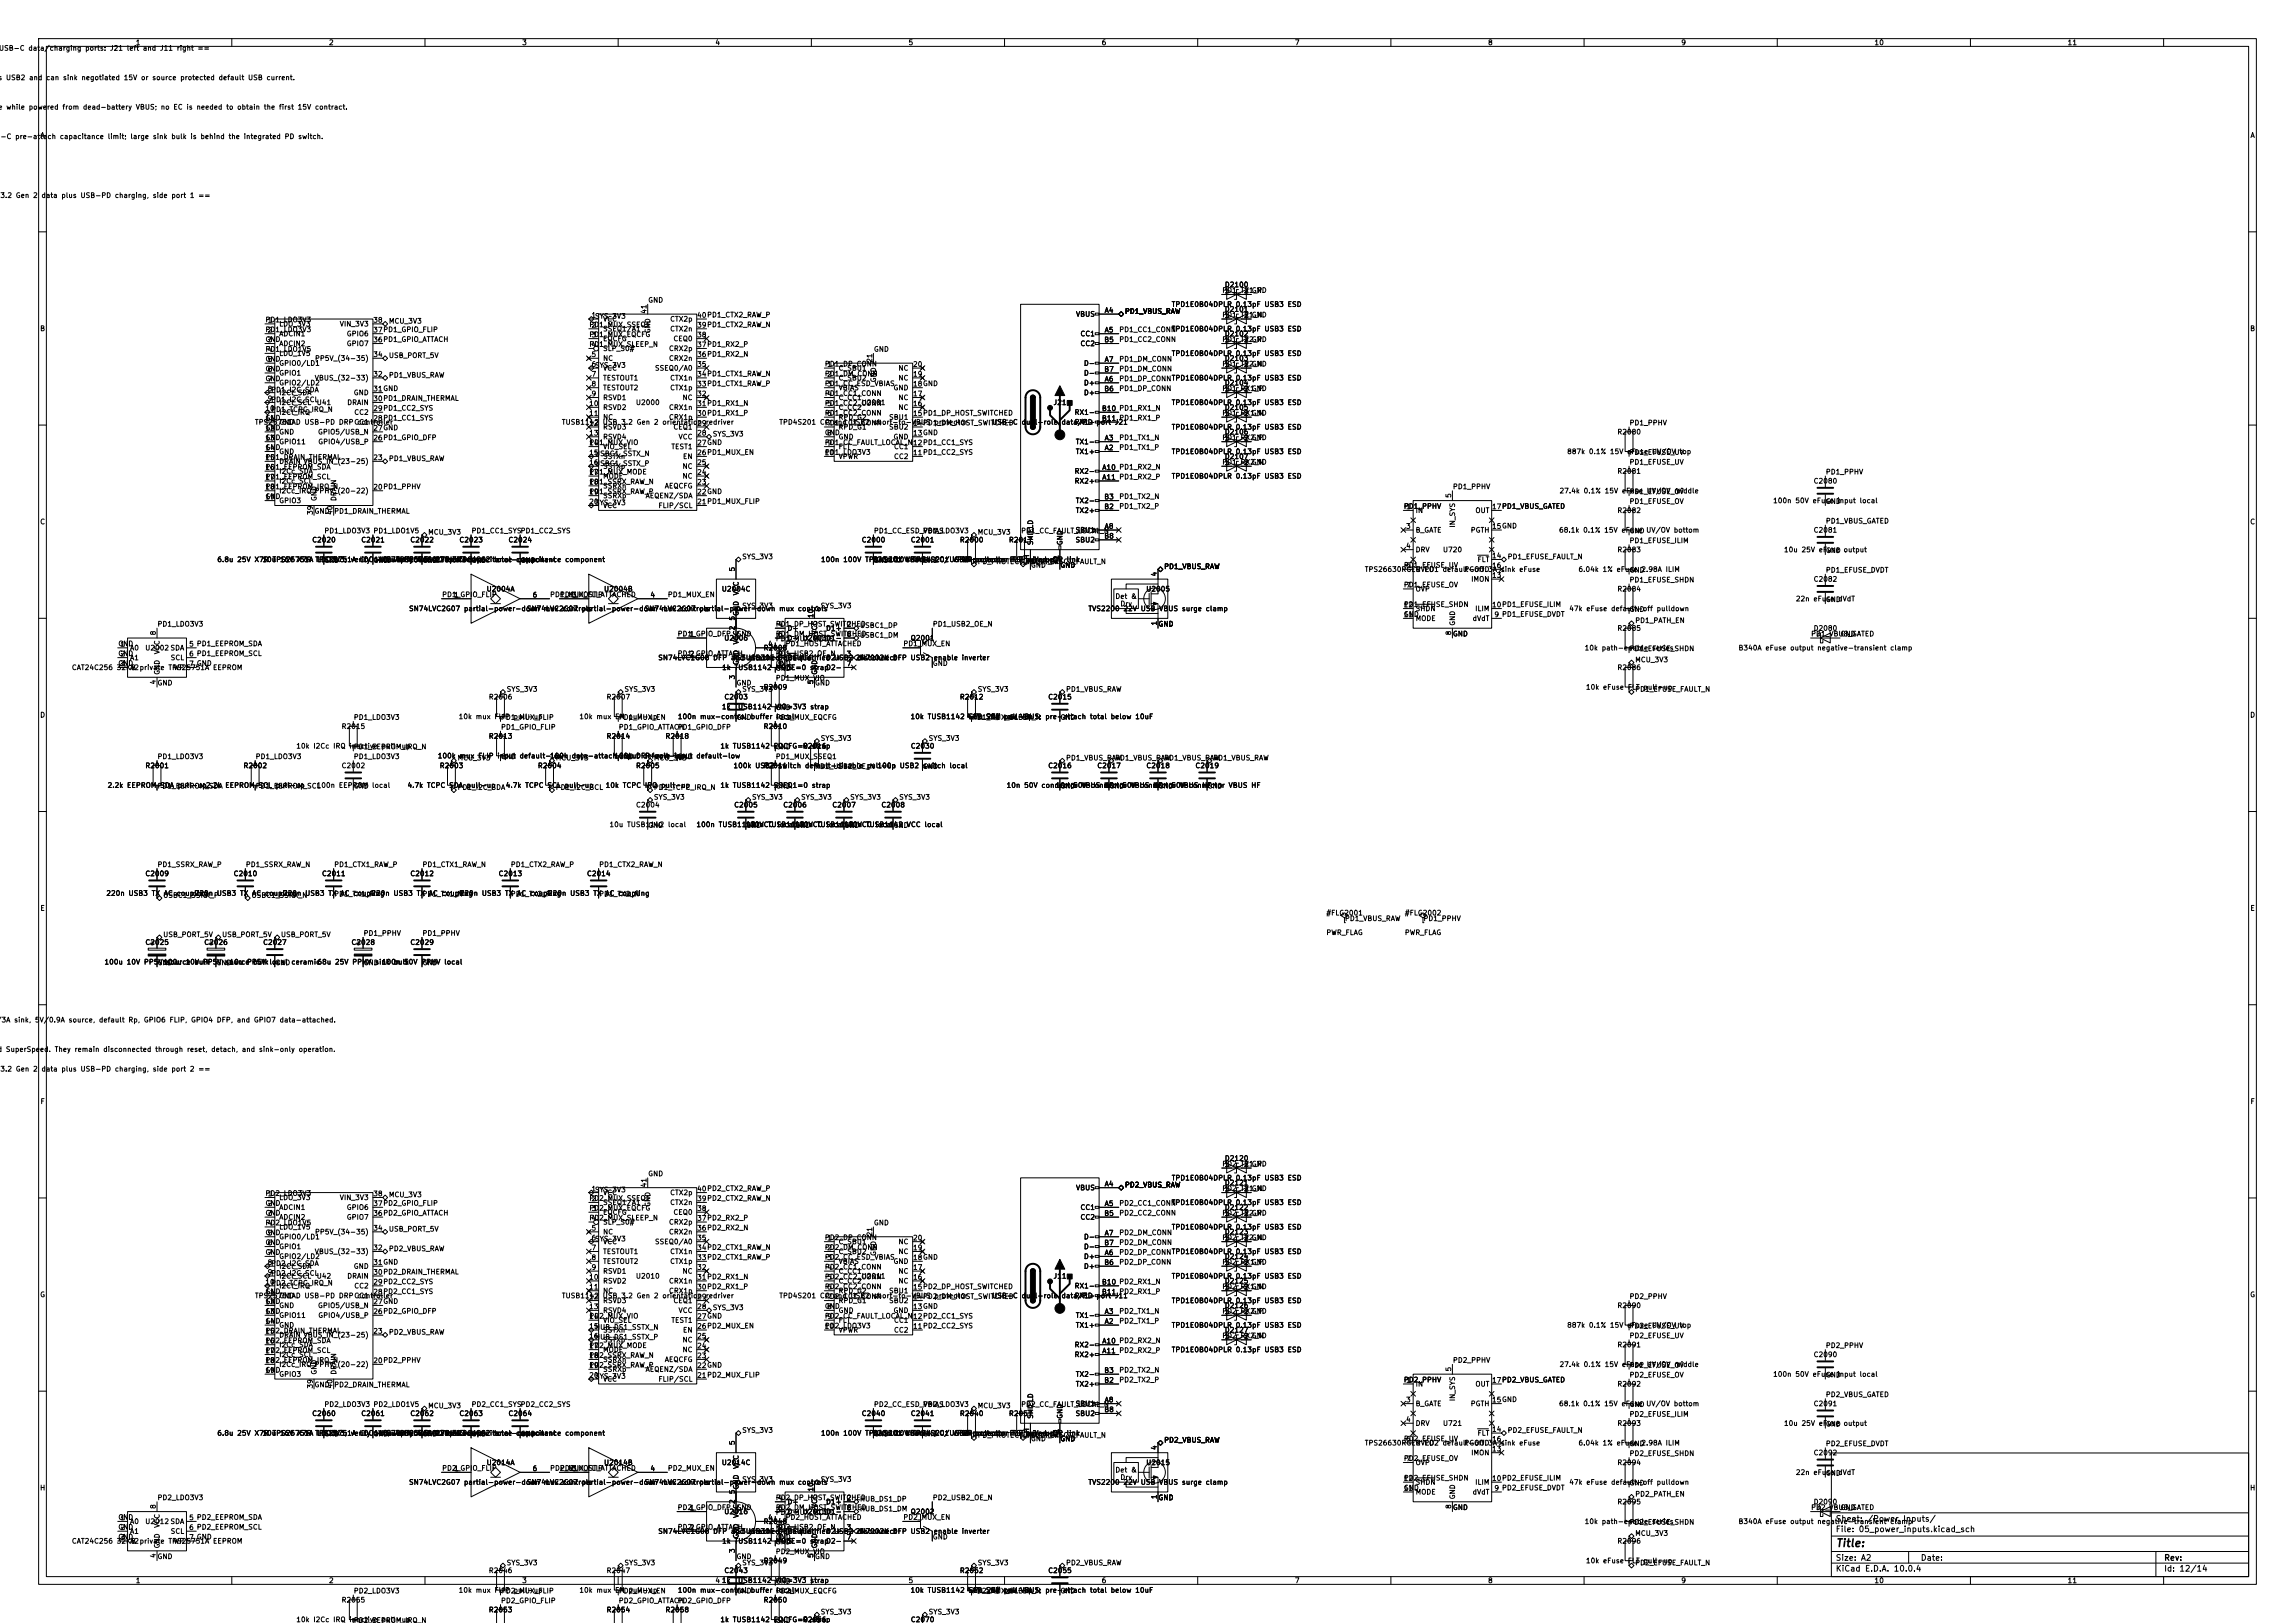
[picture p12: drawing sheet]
<svg xmlns="http://www.w3.org/2000/svg" width="594mm" height="420mm" viewBox="0 0 594 420" stroke-linecap="round" stroke-linejoin="round" font-family="sans-serif">
<defs><g id="words">
<text font-size="2" x="475" y="400.8">Title:</text>
<g font-size="1.5">
<text x="475" y="394.1">Sheet: /Power Inputs/</text>
<text x="475" y="396.8">File: 05_power_inputs.kicad_sch</text>
<text x="475" y="407">KiCad E.D.A. 10.0.4</text>
<text x="475" y="404.2">Size: A2</text>
<text x="497" y="404.2">Date:</text>
<text x="560" y="404.2">Rev:</text>
<text x="560" y="407">Id: 12/14</text>
</g>
<g font-size="1.3">
<text x="35" y="12">1</text>
<text x="85" y="12">2</text>
<text x="135" y="12">3</text>
<text x="185" y="12">4</text>
<text x="235" y="12">5</text>
<text x="285" y="12">6</text>
<text x="335" y="12">7</text>
<text x="385" y="12">8</text>
<text x="435" y="12">9</text>
<text x="485" y="12">10</text>
<text x="535" y="12">11</text>
<text x="-.4" y="13.4">USB-C data/charging ports: J21 left and J11 right ==</text>
<text x="-.6" y="21">s USB2 and can sink negotiated 15V or source protected default USB current.</text>
<text x="-.6" y="28.7">e while powered from dead-battery VBUS; no EC is needed to obtain the first 15V contract.</text>
<text x="10.3" y="36">A</text>
<text x="582.3" y="36">A</text>
<text x="0" y="36.3">-C pre-attach capacitance limit; large sink bulk is behind the integrated PD switch.</text>
<text x="0" y="51.5">3.2 Gen 2</text>
<text x="10.6" y="51.5">data plus USB-PD charging, side port 1 ==</text>
<text x="316.2" y="76.1">PD1_TX1_P</text>
<text x="316.8" y="76.2">1</text>
<text x="316.9" y="74.6">D2100</text>
<text x="321.9" y="76.2">2 GND</text>
<text x="321.9" y="76.2">2</text>
<text x="68.6" y="83.7">PD1_LDO3V3</text>
<text x="69.1" y="83.8">1</text>
<text x="96.5" y="83.8">38</text>
<text x="153" y="82.5">1SYS_3V3</text>
<text x="156" y="83.5">VCC</text>
<text x="167.6" y="81.3" transform="rotate(-90 167.6 81.3)">41</text>
<text x="167.6" y="78.6">GND</text>
<text x="173.3" y="83.5">CTX2p</text>
<text x="180.3" y="82.5">40PD1_CTX2_RAW_P</text>
<text x="278.4" y="82.3">VBUS</text>
<text x="285.8" y="81.3">A4</text>
<text x="291" y="81.5">PD1_VBUS_RAW</text>
<text x="303.1" y="79.7">TPD1E0B04DPLR 0.13pF USB3 ESD</text>
<text x="316.2" y="82.4">PD1_TX1_N</text>
<text x="316.8" y="82.5">1</text>
<text x="316.9" y="81">D2101</text>
<text x="321.9" y="82.5">2 GND</text>
<text x="321.9" y="82.5">2</text>
<text x="10.3" y="86">B</text>
<text x="68.6" y="88.8">GND</text>
<text x="68.6" y="86.2">PD1_LDO3V3</text>
<text x="69.1" y="86.3">2</text>
<text x="69.1" y="88.9">3</text>
<text x="72.1" y="84.8">LDO_3V3</text>
<text x="72.1" y="87.3">ADCIN1</text>
<text x="72.1" y="89.9">ADCIN2</text>
<text x="87.8" y="84.8">VIN_3V3</text>
<text x="89.6" y="89.9">GPIO7</text>
<text x="89.6" y="87.3">GPIO6</text>
<text x="96.5" y="88.9">36PD1_GPIO_ATTACH</text>
<text x="96.5" y="86.3">37PD1_GPIO_FLIP</text>
<text x="100.5" y="84">MCU_3V3</text>
<text x="152.4" y="85">PD1_MUX_SSEQ1</text>
<text x="152.4" y="87.5">PD1_MUX_EQCFG</text>
<text x="153" y="85.1">2</text>
<text x="153" y="87.6">3</text>
<text x="156" y="86.1">SSEQ1/A1</text>
<text x="156" y="88.6">EQCFG</text>
<text x="168.6" y="86.4" transform="rotate(-90 168.6 86.4)">GND</text>
<text x="173.3" y="86.1">CTX2n</text>
<text x="174.2" y="88.6">CEQ0</text>
<text x="180.3" y="87.6">38</text>
<text x="180.3" y="85.1">39PD1_CTX2_RAW_N</text>
<text x="279.5" y="87.3">CC1</text>
<text x="279.5" y="89.9">CC2</text>
<text x="285.7" y="88.9">B5</text>
<text x="285.8" y="86.3">A5</text>
<text x="289.6" y="86.2">PD1_CC1_CONN</text>
<text x="289.6" y="88.8">PD1_CC2_CONN</text>
<text x="303.1" y="86.1">TPD1E0B04DPLR 0.13pF USB3 ESD</text>
<text x="316.2" y="88.8">PD1_TX2_P</text>
<text x="316.8" y="88.9">1</text>
<text x="316.9" y="87.3">D2102</text>
<text x="321.9" y="88.9">2 GND</text>
<text x="321.9" y="88.9">2</text>
<text x="582.3" y="86">B</text>
<text x="68.6" y="93.9">GND</text>
<text x="68.6" y="91.3">PD1_LDO1V5</text>
<text x="69.1" y="91.4">4</text>
<text x="69.1" y="94">5</text>
<text x="72.1" y="92.4">LDO_1V5</text>
<text x="72.1" y="95">GPIO0/LD1</text>
<text x="81.4" y="93.7">PP5V_(34-35)</text>
<text x="96.5" y="92.7">34</text>
<text x="100.5" y="92.9">USB_PORT_5V</text>
<text x="152.4" y="90">PD1_MUX_SLEEP_N</text>
<text x="153" y="90.1">4</text>
<text x="153" y="92.7">5</text>
<text x="153" y="95.2">6SYS_3V3</text>
<text x="156" y="91.1">SLP_S0#</text>
<text x="156" y="93.7">NC</text>
<text x="173" y="93.7">CRX2n</text>
<text x="173" y="91.1">CRX2p</text>
<text x="180.3" y="95.2">35</text>
<text x="180.3" y="92.7">36PD1_RX2_N</text>
<text x="180.3" y="90.1">37PD1_RX2_P</text>
<text x="213.4" y="95.1">PD1_DP_CONN</text>
<text x="213.9" y="95.2">1</text>
<text x="226" y="94" transform="rotate(-90 226 94)">21</text>
<text x="226.1" y="91.3">GND</text>
<text x="236.2" y="95.2">20</text>
<text x="280.4" y="95">D-</text>
<text x="285.8" y="94">A7</text>
<text x="289.6" y="93.9">PD1_DM_CONN</text>
<text x="303.1" y="92.4">TPD1E0B04DPLR 0.13pF USB3 ESD</text>
<text x="316.2" y="95.1">PD1_TX2_N</text>
<text x="316.8" y="95.2">1</text>
<text x="316.9" y="93.7">D2103</text>
<text x="321.9" y="95.2">2 GND</text>
<text x="321.9" y="95.2">2</text>
<text x="68.6" y="98.9">GND</text>
<text x="68.6" y="96.4">GND</text>
<text x="69.1" y="96.5">6</text>
<text x="69.1" y="99">7</text>
<text x="69.1" y="101.6">8PD1_I2C_SDA</text>
<text x="72.1" y="97.5">GPIO1</text>
<text x="72.1" y="100">GPIO2/LD2</text>
<text x="81.3" y="98.8">VBUS_(32-33)</text>
<text x="96.5" y="101.6">31GND</text>
<text x="96.5" y="97.8">32</text>
<text x="100.5" y="98">PD1_VBUS_RAW</text>
<text x="153" y="97.8">7</text>
<text x="153" y="100.3">8</text>
<text x="156" y="96.2">VCC</text>
<text x="156" y="98.8">TESTOUT1</text>
<text x="156" y="101.3">TESTOUT2</text>
<text x="169.4" y="96.2">SSEQ0/A0</text>
<text x="173.3" y="101.3">CTX1p</text>
<text x="173.3" y="98.8">CTX1n</text>
<text x="180.3" y="100.3">33PD1_CTX1_RAW_P</text>
<text x="180.3" y="97.8">34PD1_CTX1_RAW_N</text>
<text x="213.4" y="100.2">PD1_CC_ESD_VBIAS</text>
<text x="213.4" y="97.7">PD1_DM_CONN</text>
<text x="213.9" y="97.8">2</text>
<text x="213.9" y="100.3">3</text>
<text x="216.9" y="96.2">C_SBU1</text>
<text x="216.9" y="98.8">C_SBU2</text>
<text x="216.9" y="101.3">VBIAS</text>
<text x="227" y="99.1" transform="rotate(-90 227 99.1)">GND</text>
<text x="231.1" y="101.3">GND</text>
<text x="232.4" y="98.8">NC</text>
<text x="232.4" y="96.2">NC</text>
<text x="236.2" y="100.3">18GND</text>
<text x="236.2" y="97.8">19</text>
<text x="280.4" y="100">D+</text>
<text x="280.4" y="97.5">D-</text>
<text x="285.7" y="101.6">B6</text>
<text x="285.7" y="96.5">B7</text>
<text x="285.8" y="99">A6</text>
<text x="289.6" y="98.9">PD1_DP_CONNTPD1E0B04DPLR 0.13pF USB3 ESD</text>
<text x="289.6" y="101.5">PD1_DP_CONN</text>
<text x="289.6" y="96.4">PD1_DM_CONN</text>
<text x="303.1" y="98.8">TPD1E0B04DPLR 0.13pF USB3 ESD</text>
<text x="316.2" y="101.5">PD1_RX1_P</text>
<text x="316.8" y="101.6">1</text>
<text x="316.9" y="100">D2104</text>
<text x="321.9" y="101.6">2 GND</text>
<text x="321.9" y="101.6">2</text>
<text x="68.5" y="106.7">10</text>
<text x="69.1" y="104.1">9PD1_I2C_SCL</text>
<text x="70" y="106.9">PD1_TCPC_IRQ_N</text>
<text x="72.1" y="102.6">I2Ct_SDA</text>
<text x="72.1" y="105.1">I2Ct_SCL</text>
<text x="72.1" y="107.7">I2Ct_IRQ</text>
<text x="81.8" y="105.1">U41</text>
<text x="89.7" y="105.1">DRAIN</text>
<text x="91.4" y="102.6">GND</text>
<text x="91.6" y="107.7">CC2</text>
<text x="96.5" y="106.7">29PD1_CC2_SYS</text>
<text x="96.5" y="104.1">30PD1_DRAIN_THERMAL</text>
<text x="152.4" y="105.4">10</text>
<text x="152.4" y="107.9">11</text>
<text x="153" y="102.8">9</text>
<text x="156" y="103.8">RSVD1</text>
<text x="156" y="106.4">RSVD2</text>
<text x="164.5" y="105.1">U2000</text>
<text x="173" y="106.4">CRX1n</text>
<text x="176.5" y="103.8">NC</text>
<text x="180.3" y="107.9">30PD1_RX1_P</text>
<text x="180.3" y="105.4">31PD1_RX1_N</text>
<text x="180.3" y="102.8">32</text>
<text x="213.4" y="105.3">PD1_CC2_CONN</text>
<text x="213.4" y="107.8">PD1_CC2_CONN</text>
<text x="213.4" y="102.7">PD1_CC1_CONN</text>
<text x="213.9" y="102.8">4</text>
<text x="213.9" y="105.4">5</text>
<text x="213.9" y="107.9">6</text>
<text x="216.9" y="103.8">C_CC1</text>
<text x="216.9" y="106.4">C_CC2</text>
<text x="222.9" y="105.1">U2001</text>
<text x="232.4" y="106.4">NC</text>
<text x="232.4" y="103.8">NC</text>
<text x="236.2" y="107.9">15PD1_DP_HOST_SWITCHED</text>
<text x="236.2" y="105.4">16</text>
<text x="236.2" y="102.8">17</text>
<text x="272.5" y="105.1">J21</text>
<text x="278" y="107.7">RX1-</text>
<text x="280.4" y="102.6">D+</text>
<text x="285.1" y="106.7">B10 PD1_RX1_N</text>
<text x="285.1" y="106.7">B10</text>
<text x="303.1" y="105.1">TPD1E0B04DPLR 0.13pF USB3 ESD</text>
<text x="316.2" y="107.8">PD1_RX1_N</text>
<text x="316.8" y="107.9">1</text>
<text x="316.9" y="106.4">D2105</text>
<text x="321.9" y="107.9">2 GND</text>
<text x="321.9" y="107.9">2</text>
<text x="65.8" y="110.2">TPS25751AD USB-PD DRPCC1</text>
<text x="68.5" y="109.2">11</text>
<text x="68.5" y="111.7">12</text>
<text x="68.6" y="109.1">GND</text>
<text x="68.6" y="111.6">GND</text>
<text x="72.1" y="110.2">GND</text>
<text x="72.1" y="112.7">GND</text>
<text x="82.2" y="112.7">GPIO5/USB_N</text>
<text x="92.3" y="110.2">controller</text>
<text x="96.5" y="111.7">27GND</text>
<text x="96.5" y="109.2">28PD1_CC1_SYS</text>
<text x="145.3" y="110.2">TUSB1142</text>
<text x="152.4" y="110.5">12</text>
<text x="152.4" y="113">13</text>
<text x="155.9" y="110.2">USB 3.2 Gen 2 orientation</text>
<text x="156" y="108.9">NC</text>
<text x="156" y="111.5">RSVD3</text>
<text x="173" y="108.9">CRX1p</text>
<text x="174.2" y="111.5">CEQ1</text>
<text x="180.3" y="113">28</text>
<text x="180.3" y="110.5">29redriver</text>
<text x="184.3" y="113.3">SYS_3V3</text>
<text x="201.6" y="110.2">TPD4S201 CC</text>
<text x="213.4" y="110.4">PD1_CC1_CONN</text>
<text x="213.4" y="112.9">GND</text>
<text x="213.9" y="110.5">7 and USB2 short-to-VBUS protector</text>
<text x="213.9" y="113">8</text>
<text x="216.9" y="108.9">RPD_G2</text>
<text x="216.9" y="111.5">RPD_G1</text>
<text x="230" y="111.5">SBU2</text>
<text x="230" y="108.9">SBU1</text>
<text x="236.2" y="113">13GND</text>
<text x="236.2" y="110.5">14PD1_DM_HOST_SWITCHED</text>
<text x="256.7" y="110.2">USB-C</text>
<text x="264.3" y="110.2">dual-role</text>
<text x="274.6" y="110.2">data/PD</text>
<text x="278" y="110.2">RX1+port J21</text>
<text x="285.1" y="109.2">B11 PD1_RX1_P</text>
<text x="285.1" y="109.2">B11</text>
<text x="303.1" y="111.5">TPD1E0B04DPLR 0.13pF USB3 ESD</text>
<text x="316.9" y="112.7">D2106</text>
<text x="418.5" y="112.7">R2080</text>
<text x="421.6" y="110.4">PD1_PPHV</text>
<text x="68.5" y="114.3">13</text>
<text x="68.5" y="116.8">14</text>
<text x="68.5" y="119.4">15</text>
<text x="68.6" y="119.3">PD1_DRAIN_THERMAL</text>
<text x="68.6" y="116.7">GND</text>
<text x="68.6" y="114.2">GND</text>
<text x="72.1" y="115.3">GPIO11</text>
<text x="72.1" y="117.8">GND</text>
<text x="82.2" y="115.3">GPIO4/USB_P</text>
<text x="96.5" y="119.4">23</text>
<text x="96.5" y="114.3">26PD1_GPIO_DFP</text>
<text x="100.5" y="119.6">PD1_VBUS_RAW</text>
<text x="152.4" y="115.5">14</text>
<text x="152.4" y="118.1">15</text>
<text x="152.4" y="115.4">PD1_MUX_VIO</text>
<text x="153.9" y="118.3">USBC1_SSTX_N</text>
<text x="156" y="114">RSVD4</text>
<text x="156" y="116.5">VIO_SEL</text>
<text x="156" y="119.1">SSTXn</text>
<text x="173.6" y="116.5">TEST1</text>
<text x="175.5" y="114">VCC</text>
<text x="176.6" y="119.1">EN</text>
<text x="180.3" y="118.1">26PD1_MUX_EN</text>
<text x="180.3" y="115.5">27GND</text>
<text x="213.3" y="118.1">10</text>
<text x="213.4" y="115.4">PD1_CC_FAULT_LOCAL_N12PD1_CC1_SYS</text>
<text x="213.4" y="118">PD1_LDO3V3</text>
<text x="213.9" y="115.5">9</text>
<text x="216.9" y="114">GND</text>
<text x="216.9" y="116.5">FLT</text>
<text x="216.9" y="119.1">VPWR</text>
<text x="231.1" y="114">GND</text>
<text x="231.3" y="119.1">CC2</text>
<text x="231.3" y="116.5">CC1</text>
<text x="236.2" y="118.1">11PD1_CC2_SYS</text>
<text x="278.3" y="117.8">TX1+</text>
<text x="278.3" y="115.3">TX1-</text>
<text x="285.8" y="116.8">A2</text>
<text x="285.8" y="114.3">A3</text>
<text x="289.6" y="114.2">PD1_TX1_N</text>
<text x="289.6" y="116.7">PD1_TX1_P</text>
<text x="303.1" y="117.8">TPD1E0B04DPLR 0.13pF USB3 ESD</text>
<text x="316.2" y="114.2">PD1_RX2_P</text>
<text x="316.8" y="114.3">1</text>
<text x="316.9" y="119.1">D2107</text>
<text x="321.9" y="114.3">2 GND</text>
<text x="321.9" y="114.3">2</text>
<text x="405.5" y="117.8">887k 0.1% 15V eFuse UV/OV top</text>
<text x="421.6" y="118">PD1_EFUSE_UV</text>
<text x="68.5" y="121.9">16</text>
<text x="68.5" y="124.4">17</text>
<text x="68.6" y="121.8">PD1_EEPROM_SDA</text>
<text x="68.6" y="124.3">PD1_EEPROM_SCL</text>
<text x="72.1" y="120.4">DRAIN VBUS_IN_(23-25)</text>
<text x="72.1" y="122.9">I2Cc_SDA</text>
<text x="72.1" y="125.4">I2Cc_SCL</text>
<text x="152.4" y="120.6">16</text>
<text x="152.4" y="123.2">17</text>
<text x="152.4" y="125.7">18</text>
<text x="152.4" y="125.6">PD1_SSRX_RAW_N</text>
<text x="152.4" y="123.1">PD1_MUX_MODE</text>
<text x="153.9" y="120.9">USBC1_SSTX_P</text>
<text x="156" y="121.6">SSTXp</text>
<text x="156" y="124.2">MODE</text>
<text x="176.5" y="124.2">NC</text>
<text x="176.5" y="121.6">NC</text>
<text x="180.3" y="125.7">23</text>
<text x="180.3" y="123.2">24</text>
<text x="180.3" y="120.6">25</text>
<text x="278" y="122.9">RX2-</text>
<text x="278" y="125.4">RX2+</text>
<text x="285.2" y="121.9">A10 PD1_RX2_N</text>
<text x="285.2" y="124.4">A11 PD1_RX2_P</text>
<text x="285.2" y="121.9">A10</text>
<text x="285.2" y="124.4">A11</text>
<text x="303.1" y="124.2">TPD1E0B04DPLR 0.13pF USB3 ESD</text>
<text x="316.2" y="120.5">PD1_RX2_N</text>
<text x="316.8" y="120.6">1</text>
<text x="321.9" y="120.6">2 GND</text>
<text x="321.9" y="120.6">2</text>
<text x="418.5" y="122.9">R2081</text>
<text x="421.6" y="120.5">PD1_EFUSE_UV</text>
<text x="469.3" y="125.4">C2080</text>
<text x="472.4" y="123.1">PD1_PPHV</text>
<text x="68.5" y="127">18</text>
<text x="68.5" y="129.5">19</text>
<text x="68.6" y="129.4">GND</text>
<text x="68.6" y="126.9">PD1_EEPROM_IRQ_N</text>
<text x="72.1" y="128">I2Cc_IRQ PPHV_(20-22)</text>
<text x="72.1" y="130.5">GPIO3</text>
<text x="82.3" y="129.8" transform="rotate(-90 82.3 129.8)">GND</text>
<text x="87.3" y="129.8" transform="rotate(-90 87.3 129.8)">DRAIN</text>
<text x="96.5" y="127">20PD1_PPHV</text>
<text x="152.4" y="128.2">19</text>
<text x="152.4" y="130.8">20</text>
<text x="152.4" y="128.1">PD1_SSRX_RAW_P</text>
<text x="153.9" y="131">SYS_3V3</text>
<text x="156" y="126.7">SSRXn</text>
<text x="156" y="129.2">SSRXp</text>
<text x="156" y="131.8">VCC</text>
<text x="167" y="129.2">AEQENZ/SDA</text>
<text x="170.3" y="131.8">FLIP/SCL</text>
<text x="171.9" y="126.7">AEQCFG</text>
<text x="180.3" y="130.8">21PD1_MUX_FLIP</text>
<text x="180.3" y="128.2">22GND</text>
<text x="278.3" y="130.5">TX2-</text>
<text x="285.7" y="129.5">B3</text>
<text x="289.6" y="132">PD1_TX2_P</text>
<text x="289.6" y="129.4">PD1_TX2_N</text>
<text x="363.2" y="132">PD1_PPHV</text>
<text x="375.9" y="129" transform="rotate(-90 375.9 129)">5</text>
<text x="375.9" y="126.9">PD1_PPHV</text>
<text x="403.5" y="128">27.4k 0.1% 15V eFuse UV/OV middle</text>
<text x="421.6" y="128.1">PD1_EFUSE_OV</text>
<text x="421.6" y="130.7">PD1_EFUSE_OV</text>
<text x="458.8" y="130.5">100n 50V eFuse input local</text>
<text x="472.4" y="130.7">GND</text>
<text x="10.3" y="136">C</text>
<text x="81.3" y="133.4" transform="rotate(-90 81.3 133.4)">39</text>
<text x="81.3" y="133.2">GND</text>
<text x="86.3" y="133.4" transform="rotate(-90 86.3 133.4)">40</text>
<text x="86.4" y="133.2">PD1_DRAIN_THERMAL</text>
<text x="278.3" y="133.1">TX2+</text>
<text x="285.7" y="132.1">B2</text>
<text x="285.8" y="137.1">A8</text>
<text x="363.8" y="132.1">1</text>
<text x="363.8" y="137.1">3</text>
<text x="366.3" y="133.1">IN</text>
<text x="376.9" y="136.7" transform="rotate(-90 376.9 136.7)">IN_SYS</text>
<text x="381.7" y="133.1">OUT</text>
<text x="386" y="137.1">15GND</text>
<text x="386" y="132.1">17PD1_VBUS_GATED</text>
<text x="418.5" y="133.1">R2082</text>
<text x="472.4" y="135.8">PD1_VBUS_GATED</text>
<text x="582.3" y="136">C</text>
<text x="80.7" y="140.7">C2020</text>
<text x="83.8" y="138.3">PD1_LDO3V3 PD1_LDO1V5</text>
<text x="93.4" y="140.7">C2021</text>
<text x="106.1" y="140.7">C2022</text>
<text x="110.7" y="138.7">MCU_3V3</text>
<text x="118.8" y="140.7">C2023</text>
<text x="121.9" y="138.3">PD1_CC1_SYSPD1_CC2_SYS</text>
<text x="131.5" y="140.7">C2024</text>
<text x="222.9" y="140.7">C2000</text>
<text x="226.1" y="138.3">PD1_CC_ESD_VBIAS</text>
<text x="235.6" y="140.7">C2001</text>
<text x="238.8" y="138.3">PD1_LDO3V3</text>
<text x="248.3" y="140.7">R2000</text>
<text x="252.9" y="138.7">MCU_3V3</text>
<text x="261" y="140.7">R2017</text>
<text x="264.2" y="138.3">PD1_CC_FAULT_LOCAL_N</text>
<text x="267.7" y="141.2" transform="rotate(-90 267.7 141.2)">SHIELD</text>
<text x="275.3" y="141.2" transform="rotate(-90 275.3 141.2)">GND</text>
<text x="278.2" y="138.1">SBU1</text>
<text x="278.2" y="140.7">SBU2</text>
<text x="285.7" y="139.7">B8</text>
<text x="363.8" y="142.2">4</text>
<text x="366.3" y="138.1">B_GATE</text>
<text x="366.3" y="143.2">DRV</text>
<text x="373.3" y="143.2">U720</text>
<text x="380.5" y="138.1">PGTH</text>
<text x="403.4" y="138.1">68.1k 0.1% 15V eFuse</text>
<text x="418.5" y="143.2">R2083</text>
<text x="421.6" y="138.3">GND UV/OV bottom</text>
<text x="421.6" y="140.8">PD1_EFUSE_ILIM</text>
<text x="461.6" y="143.2">10u 25V eFuse</text>
<text x="469.3" y="138.1">C2081</text>
<text x="472.4" y="143.4">GND output</text>
<text x="56.1" y="145.8">6.8u 25V X7R TPS25751A TPS25751A LDO1V5;</text>
<text x="67.8" y="145.8">10u 16V X7R</text>
<text x="81.9" y="145.8">LDO3V3; verify</text>
<text x="83.8" y="145.9">GND</text>
<text x="96.5" y="145.9">GND</text>
<text x="96.8" y="145.8">&gt;=5uTPS25751A270p C0G</text>
<text x="97.8" y="145.8">10uverify 4.5-12u effective</text>
<text x="99.9" y="145.8">270p C0G</text>
<text x="103.2" y="145.8">effective</text>
<text x="109.2" y="145.9">GND</text>
<text x="110.3" y="145.8">CC1VIN3V3</text>
<text x="115" y="145.8">total-capacitance component</text>
<text x="121.9" y="145.9">GND</text>
<text x="123" y="145.8">CC2 total-capacitance component</text>
<text x="134.6" y="145.9">GND</text>
<text x="190.5" y="148" transform="rotate(-90 190.5 148)">5</text>
<text x="192" y="145">SYS_3V3</text>
<text x="212.4" y="145.8">100n 100V TPD4S201 shared CC/USB2</text>
<text x="225.7" y="145.8">820n 10V TPD4S201 VPWR protectorFLT pull-up</text>
<text x="225.7" y="145.8">820n 10V TPD4S201 VPWR</text>
<text x="226.1" y="145.9">GND10k VBIAS</text>
<text x="230" y="145.8">10k VBIAS</text>
<text x="238.8" y="145.9">GND</text>
<text x="248.7" y="145.8">0Rprotector FLT</text>
<text x="248.7" y="145.8">0Rprotector</text>
<text x="252.9" y="146.3">PD_PROTECT_FAULT_N</text>
<text x="261.8" y="145.8">FLTpull-up</text>
<text x="265.6" y="146.3">PD_PROTECT_FAULT_N</text>
<text x="265.8" y="145.8">wired-OR link</text>
<text x="266.7" y="146.2" transform="rotate(-90 266.7 146.2)">SH</text>
<text x="266.7" y="147.2">GND</text>
<text x="274.3" y="146" transform="rotate(-90 274.3 146)">A1</text>
<text x="274.3" y="147.2">GND</text>
<text x="299.7" y="149.3" transform="rotate(-90 299.7 149.3)">4</text>
<text x="301.2" y="147.5">PD1_VBUS_RAW</text>
<text x="353.1" y="148.3">TPS26630RGER PD1 default-off</text>
<text x="363.2" y="147.2">PD1_EFUSE_UV</text>
<text x="363.8" y="147.3">6</text>
<text x="366.3" y="148.3">UVLO</text>
<text x="378.9" y="148.3">PGOOD3A sink eFuse</text>
<text x="382.3" y="145.8">FLT</text>
<text x="386" y="149.8">13</text>
<text x="386" y="144.8">14</text>
<text x="386" y="147.3">16</text>
<text x="390.1" y="145">PD1_EFUSE_FAULT_N</text>
<text x="408.4" y="148.3">6.04k 1% eFuse 2.98A ILIM</text>
<text x="421.6" y="148.5">GND</text>
<text x="472.4" y="148.5">PD1_EFUSE_DVDT</text>
<text x="114.3" y="154.8">PD1_GPIO_FLIP</text>
<text x="117.4" y="154.9">1</text>
<text x="125.8" y="153.4">U2004A</text>
<text x="137.7" y="154.9">6</text>
<text x="142.2" y="154.8">PD1_MUX_FLIP</text>
<text x="144.8" y="154.8">PD1_HOST_ATTACHED</text>
<text x="147.9" y="154.9">3</text>
<text x="156.2" y="153.4">U2004B</text>
<text x="168.2" y="154.9">4</text>
<text x="172.7" y="154.8">PD1_MUX_EN</text>
<text x="186.7" y="153.4">U2004C</text>
<text x="191.5" y="154.2" transform="rotate(-90 191.5 154.2)">VCC</text>
<text x="288.6" y="155.3">Det &amp;</text>
<text x="296.5" y="153.4">U2005</text>
<text x="363.2" y="152.3">PD1_EFUSE_OV</text>
<text x="363.8" y="152.4">7</text>
<text x="366.3" y="153.4">OVP</text>
<text x="380.7" y="150.8">IMON</text>
<text x="418.5" y="153.4">R2084</text>
<text x="421.6" y="151">PD1_EFUSE_SHDN</text>
<text x="464.7" y="155.9">22n eFuse dVdT</text>
<text x="469.3" y="150.8">C2082</text>
<text x="105.7" y="158.5">SN74LVC2G07 partial-power-down mux controls</text>
<text x="136.2" y="158.5">SN74LVC2G07 partial-power-down mux controls</text>
<text x="166.7" y="158.5">SN74LVC2G07 partial-power-down mux controls</text>
<text x="190.5" y="160.7" transform="rotate(-90 190.5 160.7)">5</text>
<text x="191.5" y="159.5" transform="rotate(-90 191.5 159.5)">GND</text>
<text x="192" y="157.7">SYS_3V3</text>
<text x="210.8" y="160.1" transform="rotate(-90 210.8 160.1)">10</text>
<text x="212.3" y="157.7">SYS_3V3</text>
<text x="281.6" y="158.5">TVS2200 22V USB</text>
<text x="289.9" y="157.2">Drv</text>
<text x="299.7" y="162" transform="rotate(-90 299.7 162)">1</text>
<text x="299.9" y="158.5">VBUS surge clamp</text>
<text x="363.2" y="160">11</text>
<text x="363.2" y="157.5">12</text>
<text x="363.2" y="157.4">PD1_EFUSE_SHDN</text>
<text x="363.2" y="159.9">GND</text>
<text x="366.3" y="161">MODE</text>
<text x="366.3" y="158.5">SHDN</text>
<text x="381" y="161">dVdT</text>
<text x="381.7" y="158.5">ILIM</text>
<text x="386" y="157.5">10PD1_EFUSE_ILIM</text>
<text x="386.6" y="160">9 PD1_EFUSE_DVDT</text>
<text x="406" y="158.5">47k eFuse default-off pulldown</text>
<text x="421.6" y="158.6">GND</text>
<text x="423.1" y="161.5">PD1_PATH_EN</text>
<text x="472.4" y="156.1">GND</text>
<text x="30.5" y="167.5">GND</text>
<text x="31" y="167.6">1</text>
<text x="40.6" y="164.5" transform="rotate(-90 40.6 164.5)">8</text>
<text x="40.6" y="162.4">PD1_LDO3V3</text>
<text x="48.8" y="167.6">5 PD1_EEPROM_SDA</text>
<text x="175.3" y="165">PD1_GPIO_DFP</text>
<text x="178.4" y="165.1">1</text>
<text x="187.3" y="166.1">U2006</text>
<text x="190.5" y="163.3" transform="rotate(-90 190.5 163.3)">2</text>
<text x="190.5" y="165">GND</text>
<text x="191.5" y="166.9" transform="rotate(-90 191.5 166.9)">VCC</text>
<text x="198.7" y="167.6">4</text>
<text x="200.7" y="165">PD1_DM_HOST_SWITCHED</text>
<text x="200.7" y="162.4">PD1_DP_HOST_SWITCHED</text>
<text x="200.7" y="166.2">PD1_MUX_MODE</text>
<text x="201.2" y="162.5">4</text>
<text x="201.2" y="165.1">6</text>
<text x="203.2" y="167.5">PD1_HOST_ATTACHED</text>
<text x="203.7" y="163.5">D+</text>
<text x="203.7" y="166.1">D- U2003D1-</text>
<text x="211.8" y="164.4" transform="rotate(-90 211.8 164.4)">VCC</text>
<text x="213.7" y="163.5">D1+</text>
<text x="219" y="162.5">2</text>
<text x="219" y="165.1">8</text>
<text x="222.4" y="165.3">USBC1_DM</text>
<text x="222.4" y="162.8">USBC1_DP</text>
<text x="233.7" y="167.5">PD1_MUX_EN</text>
<text x="235.6" y="166.1">Q2001</text>
<text x="241.3" y="162.4">PD1_USB2_OE_N</text>
<text x="299.7" y="162.4">GND</text>
<text x="375.9" y="164.5" transform="rotate(-90 375.9 164.5)">8</text>
<text x="375.9" y="165">GND</text>
<text x="376.9" y="162.1" transform="rotate(-90 376.9 162.1)">GND</text>
<text x="418.5" y="163.5">R2085</text>
<text x="468.6" y="165">PD1_VBUS_GATED</text>
<text x="469.3" y="163.5">D2080</text>
<text x="476.2" y="165">GND</text>
<text x="18.5" y="173.7">CAT24C256 32KB</text>
<text x="30.5" y="172.6">GND</text>
<text x="30.5" y="170.1">GND</text>
<text x="31" y="170.2">2</text>
<text x="31" y="172.7">3</text>
<text x="33.5" y="168.6">A0</text>
<text x="33.5" y="171.2">A1</text>
<text x="33.5" y="173.7">A2private TPS25751A EEPROM</text>
<text x="37.5" y="168.6">U2002SDA</text>
<text x="41.6" y="169.4" transform="rotate(-90 41.6 169.4)">VCC</text>
<text x="44" y="171.2">SCL</text>
<text x="44.8" y="173.7">WP</text>
<text x="48.8" y="170.2">6 PD1_EEPROM_SCL</text>
<text x="48.8" y="172.7">7 GND</text>
<text x="170.2" y="171.2">SN74LVC1G08 DFP and attached</text>
<text x="175.3" y="170.1">PD1_GPIO_ATTACH</text>
<text x="178.4" y="170.2">2</text>
<text x="186.8" y="173.7">1k TUSB1142 MODE=0 strap</text>
<text x="189.5" y="171.2">TS3USB30E DFP-qualified USB2 2N7002K DFP USB2</text>
<text x="191.5" y="172.2" transform="rotate(-90 191.5 172.2)">GND</text>
<text x="197.5" y="168.6">R2008</text>
<text x="200.7" y="172.6">GND</text>
<text x="200.7" y="170.1">PD1_USB2_OE_N</text>
<text x="200.7" y="173.9">GND</text>
<text x="201.2" y="172.7">1</text>
<text x="201.2" y="170.2">9</text>
<text x="202.6" y="171.2">qualifier</text>
<text x="203.7" y="173.7">S</text>
<text x="203.7" y="171.2">OE</text>
<text x="213.7" y="171.2">D2+</text>
<text x="213.7" y="173.7">D2-</text>
<text x="219" y="170.2">3</text>
<text x="219" y="172.7">7</text>
<text x="221.7" y="171.2">disconnect</text>
<text x="241.3" y="172.6">GND</text>
<text x="241.5" y="171.2">enable inverter</text>
<text x="410" y="168.6">10k path-enable series</text>
<text x="418.5" y="173.7">R2086</text>
<text x="421.6" y="168.8">PD1_EFUSE_SHDN</text>
<text x="423.1" y="171.7">MCU_3V3</text>
<text x="449.8" y="168.6">B340A eFuse output negative-transient clamp</text>
<text x="40.6" y="177.2" transform="rotate(-90 40.6 177.2)">4</text>
<text x="40.6" y="177.7">GND</text>
<text x="41.6" y="174.8" transform="rotate(-90 41.6 174.8)">GND</text>
<text x="131" y="179.3">SYS_3V3</text>
<text x="161.5" y="179.3">SYS_3V3</text>
<text x="190.5" y="176" transform="rotate(-90 190.5 176)">3</text>
<text x="190.5" y="177.7">GND</text>
<text x="192" y="179.3">SYS_3V3</text>
<text x="197.5" y="178.8">R2009</text>
<text x="200.7" y="176.4">PD1_MUX_VIO</text>
<text x="210.8" y="177.2" transform="rotate(-90 210.8 177.2)">5</text>
<text x="210.8" y="177.7">GND</text>
<text x="211.8" y="174.8" transform="rotate(-90 211.8 174.8)">GND</text>
<text x="252.9" y="179.3">SYS_3V3</text>
<text x="275.8" y="179.3">PD1_VBUS_RAW</text>
<text x="410.4" y="178.8">10k eFuse FLT pull-up</text>
<text x="423.1" y="179.3">PD1_EFUSE_FAULT_N</text>
<text x="10.3" y="186">D</text>
<text x="126.4" y="181.3">R2006</text>
<text x="156.9" y="181.3">R2007</text>
<text x="186.7" y="183.9">1k TUSB1142 VIO=3V3 strap</text>
<text x="187.3" y="181.3">C2003</text>
<text x="200.7" y="184">GND</text>
<text x="248.3" y="181.3">R2012</text>
<text x="271.2" y="181.3">C2015</text>
<text x="582.3" y="186">D</text>
<text x="88.3" y="188.9">R2015</text>
<text x="91.4" y="186.6">PD1_LDO3V3</text>
<text x="118.6" y="186.4">10k mux FLIP pull-up</text>
<text x="126.4" y="191.5">R2013</text>
<text x="129.5" y="189.1">PD1_GPIO_FLIP</text>
<text x="129.5" y="186.6">PD1_MUX_FLIP</text>
<text x="149.8" y="186.4">10k mux EN pull-up</text>
<text x="156.9" y="191.5">R2014</text>
<text x="160" y="189.1">PD1_GPIO_ATTACH</text>
<text x="160" y="186.6">PD1_MUX_EN</text>
<text x="172.1" y="191.5">R2018</text>
<text x="175.3" y="189.1">PD1_GPIO_DFP</text>
<text x="175.3" y="186.4">100n mux-control buffer PD1_MUX_EQCFG</text>
<text x="175.3" y="186.4">100n mux-control</text>
<text x="190.5" y="186.6">GNDbuffer local</text>
<text x="197.5" y="188.9">R2010</text>
<text x="200.8" y="186.4">local</text>
<text x="212.3" y="192">SYS_3V3</text>
<text x="235.5" y="186.4">10k TUSB1142 4.7u 25V pull-up</text>
<text x="240.2" y="192">SYS_3V3</text>
<text x="250.5" y="186.4">SLP_S0# raw VBUS; pre-attach total below 10uF</text>
<text x="251.5" y="186.6">PD1_MUX_SLEEP_N</text>
<text x="274.3" y="186.6">GND</text>
<text x="40.6" y="196.7">PD1_LDO3V3</text>
<text x="66" y="196.7">PD1_LDO3V3</text>
<text x="76.6" y="194">10k I2Cc IRQ inactive pull-up</text>
<text x="91.4" y="196.7">PD1_LDO3V3</text>
<text x="91.4" y="194.2">PD1_EEPROM_IRQ_N</text>
<text x="113.2" y="196.6">100k mux FLIP input default-low</text>
<text x="113.2" y="196.6">100k mux FLIP input</text>
<text x="118.3" y="197.1">MCU_3V3</text>
<text x="129.5" y="196.7">GND default-low</text>
<text x="142.2" y="196.6">100k data-attach GND DFP-role input default-low</text>
<text x="142.2" y="196.6">100k data-attach input default-low</text>
<text x="143.7" y="197.1">MCU_3V3</text>
<text x="158.9" y="196.6">100k DFP-role input</text>
<text x="158.9" y="196.6">100k</text>
<text x="160.5" y="196.6">input default-low</text>
<text x="169.1" y="197.1">MCU_3V3</text>
<text x="175.3" y="196.7">GND default-low</text>
<text x="186.3" y="194">1k TUSB1142 EQCFG=0</text>
<text x="200.7" y="194.2">GND</text>
<text x="200.7" y="196.7">PD1_MUX_SSEQ1</text>
<text x="207.7" y="194">R2016</text>
<text x="210" y="194">strap</text>
<text x="235.6" y="194">C2030</text>
<text x="275.8" y="197.1">PD1_VBUS_RAW</text>
<text x="288.5" y="197.1">PD1_VBUS_RAW</text>
<text x="301.2" y="197.1">PD1_VBUS_RAW</text>
<text x="313.9" y="197.1">PD1_VBUS_RAW</text>
<text x="37.5" y="199.1">R2001</text>
<text x="62.9" y="199.1">R2002</text>
<text x="88.3" y="199.1">C2002</text>
<text x="113.7" y="199.1">R2003</text>
<text x="139.1" y="199.1">R2004</text>
<text x="164.5" y="199.1">R2005</text>
<text x="189.7" y="199.1">100k USB2 switch default-disable pull-up</text>
<text x="197.5" y="199.1">R2011</text>
<text x="210.8" y="199.3">PD1_USB2_OE_N 100n USB2 switch local</text>
<text x="227" y="199.1">100n USB2 switch local</text>
<text x="238.8" y="199.3">GND</text>
<text x="271.2" y="199.1">C2016</text>
<text x="283.9" y="199.1">C2017</text>
<text x="296.6" y="199.1">C2018</text>
<text x="309.3" y="199.1">C2019</text>
<text x="27.7" y="204.2">2.2k EEPROMPD1_EEPROM_SDA EEPROMPD1_EEPROM_SCL</text>
<text x="27.7" y="204.2">2.2k EEPROM SDA pull-up2.2k EEPROM SCL pull-up</text>
<text x="41.3" y="204.2">SDA pull-up2.2k</text>
<text x="66.8" y="204.2">SCL pull-up</text>
<text x="81.8" y="204.2">100n EEPROM</text>
<text x="91.4" y="204.3">GND local</text>
<text x="105.3" y="204.2">4.7k TCPC SDA pull-up</text>
<text x="118.3" y="204.7">PD1_I2C_SDA</text>
<text x="130.8" y="204.2">4.7k TCPC SCL pull-up</text>
<text x="143.7" y="204.7">PD1_I2C_SCL</text>
<text x="156.6" y="204.2">10k TCPC IRQ pull-up</text>
<text x="164.5" y="209.3">C2004</text>
<text x="169.1" y="204.7">PD1_TCPC_IRQ_N</text>
<text x="169.1" y="207.2">SYS_3V3</text>
<text x="186.3" y="204.2">1k TUSB1142 SSEQ1=0 strap</text>
<text x="189.9" y="209.3">C2005</text>
<text x="194.5" y="207.2">SYS_3V3</text>
<text x="200.7" y="204.3">GND</text>
<text x="202.6" y="209.3">C2006</text>
<text x="207.2" y="207.2">SYS_3V3</text>
<text x="215.3" y="209.3">C2007</text>
<text x="219.9" y="207.2">SYS_3V3</text>
<text x="228" y="209.3">C2008</text>
<text x="232.6" y="207.2">SYS_3V3</text>
<text x="260.4" y="204.2">10n 50V connector VBUS HF</text>
<text x="273.1" y="204.2">10n 50V connector VBUS HF</text>
<text x="274.3" y="204.3">GND</text>
<text x="285.8" y="204.2">10n 50V connector VBUS HF</text>
<text x="287" y="204.3">GND</text>
<text x="298.5" y="204.2">10n 50V connector VBUS HF</text>
<text x="299.7" y="204.3">GND</text>
<text x="312.4" y="204.3">GND</text>
<text x="157.6" y="214.3">10u TUSB1142 local</text>
<text x="167.6" y="214.5">GND</text>
<text x="180.1" y="214.3">100n TUSB1142 VCC local100n TUSB1142 VCC local</text>
<text x="192.8" y="214.3">100n TUSB1142 VCC local100n TUSB1142 VCC local</text>
<text x="193" y="214.5">GND</text>
<text x="205.7" y="214.5">GND</text>
<text x="218.4" y="214.5">GND</text>
<text x="231.1" y="214.5">GND</text>
<text x="37.5" y="227">C2009</text>
<text x="40.6" y="224.7">PD1_SSRX_RAW_P</text>
<text x="60.3" y="227">C2010</text>
<text x="63.5" y="224.7">PD1_SSRX_RAW_N</text>
<text x="83.2" y="227">C2011</text>
<text x="86.4" y="224.7">PD1_CTX1_RAW_P</text>
<text x="106.1" y="227">C2012</text>
<text x="109.2" y="224.7">PD1_CTX1_RAW_N</text>
<text x="128.9" y="227">C2013</text>
<text x="132.1" y="224.7">PD1_CTX2_RAW_P</text>
<text x="151.8" y="227">C2014</text>
<text x="154.9" y="224.7">PD1_CTX2_RAW_N</text>
<text x="27.4" y="232.1">220n USB3 TX AC coupling</text>
<text x="42.1" y="232.6">USBC1_SSRX_P</text>
<text x="50.2" y="232.1">220n USB3 TX AC coupling</text>
<text x="65" y="232.6">USBC1_SSRX_N</text>
<text x="73.1" y="232.1">220n USB3 TX AC coupling</text>
<text x="86.4" y="232.3">PD1_TX1_P</text>
<text x="96" y="232.1">220n USB3 TX AC coupling</text>
<text x="109.2" y="232.3">PD1_TX1_N</text>
<text x="118.8" y="232.1">220n USB3 TX AC coupling</text>
<text x="132.1" y="232.3">PD1_TX2_P</text>
<text x="141.7" y="232.1">220n USB3 TX AC coupling</text>
<text x="154.9" y="232.3">PD1_TX2_N</text>
<text x="10.3" y="236">E</text>
<text x="343.1" y="237.2">#FLG2001</text>
<text x="348" y="238.6">PD1_VBUS_RAW</text>
<text x="363.5" y="237.2">#FLG2002</text>
<text x="368.3" y="238.6">PD1_PPHV</text>
<text x="582.3" y="236">E</text>
<text x="37.5" y="244.8">C2025</text>
<text x="42.1" y="242.8">USB_PORT_5V</text>
<text x="52.7" y="244.8">C2026</text>
<text x="57.3" y="242.8">USB_PORT_5V</text>
<text x="68" y="244.8">C2027</text>
<text x="72.6" y="242.8">USB_PORT_5V</text>
<text x="90.8" y="244.8">C2028</text>
<text x="94" y="242.4">PD1_PPHV</text>
<text x="106.1" y="244.8">C2029</text>
<text x="109.2" y="242.4">PD1_PPHV</text>
<text x="343.2" y="242.3">PWR_FLAG</text>
<text x="363.5" y="242.3">PWR_FLAG</text>
<text x="26.9" y="249.9">100u 10V PP5V100u 10V PP5V source bulklocal ceramic</text>
<text x="26.9" y="249.9">100u 10V PP5V100u 10V PP5V source bulklocal</text>
<text x="40.6" y="250.1">GND</text>
<text x="42.9" y="249.9">source bulk</text>
<text x="55.9" y="250.1">GND</text>
<text x="59.3" y="249.9">10u PP5V</text>
<text x="71.1" y="250.1">GNDceramic</text>
<text x="82" y="249.9">68u 25V PPHV sink bulk</text>
<text x="94" y="250.1">GND 100n 50V PPHV local</text>
<text x="98.7" y="249.9">100n 50V PPHV local</text>
<text x="109.2" y="250.1">GND</text>
<text x=".3" y="264.9">3A sink, 5V/0.9A source, default Rp, GPIO6 FLIP, GPIO4 DFP, and GPIO7 data-attached.</text>
<text x="-.7" y="272.5">d SuperSpeed. They remain disconnected through reset, detach, and sink-only operation.</text>
<text x="0" y="277.6">3.2 Gen 2</text>
<text x="10.6" y="277.6">data plus USB-PD charging, side port 2 ==</text>
<text x="10.3" y="286">F</text>
<text x="582.3" y="286">F</text>
<text x="167.6" y="304.7">GND</text>
<text x="303.1" y="305.8">TPD1E0B04DPLR 0.13pF USB3 ESD</text>
<text x="316.2" y="302.1">PD2_TX1_P</text>
<text x="316.8" y="302.2">1</text>
<text x="316.9" y="300.7">D2120</text>
<text x="321.9" y="302.2">2 GND</text>
<text x="321.9" y="302.2">2</text>
<text x="68.6" y="309.8">PD2_LDO3V3</text>
<text x="69.1" y="309.9">1</text>
<text x="72.1" y="310.9">LDO_3V3</text>
<text x="87.8" y="310.9">VIN_3V3</text>
<text x="96.5" y="309.9">38</text>
<text x="100.5" y="310.1">MCU_3V3</text>
<text x="152.4" y="311">PD2_MUX_SSEQ1</text>
<text x="153" y="308.6">1SYS_3V3</text>
<text x="153" y="311.1">2</text>
<text x="156" y="309.6">VCC</text>
<text x="167.6" y="307.4" transform="rotate(-90 167.6 307.4)">41</text>
<text x="173.3" y="309.6">CTX2p</text>
<text x="180.3" y="311.1">39PD2_CTX2_RAW_N</text>
<text x="180.3" y="308.6">40PD2_CTX2_RAW_P</text>
<text x="278.4" y="308.3">VBUS</text>
<text x="285.8" y="307.3">A4</text>
<text x="291" y="307.6">PD2_VBUS_RAW</text>
<text x="316.2" y="308.5">PD2_TX1_N</text>
<text x="316.8" y="308.6">1</text>
<text x="316.9" y="307">D2121</text>
<text x="321.9" y="308.6">2 GND</text>
<text x="321.9" y="308.6">2</text>
<text x="68.6" y="312.3">GND</text>
<text x="68.6" y="314.8">GND</text>
<text x="68.6" y="317.4">PD2_LDO1V5</text>
<text x="69.1" y="312.4">2</text>
<text x="69.1" y="314.9">3</text>
<text x="69.1" y="317.5">4</text>
<text x="72.1" y="313.4">ADCIN1</text>
<text x="72.1" y="315.9">ADCIN2</text>
<text x="89.6" y="315.9">GPIO7</text>
<text x="89.6" y="313.4">GPIO6</text>
<text x="96.5" y="314.9">36PD2_GPIO_ATTACH</text>
<text x="96.5" y="312.4">37PD2_GPIO_FLIP</text>
<text x="152.4" y="313.6">PD2_MUX_EQCFG</text>
<text x="152.4" y="316.1">PD2_MUX_SLEEP_N</text>
<text x="153" y="313.7">3</text>
<text x="153" y="316.2">4</text>
<text x="156" y="312.1">SSEQ1/A1</text>
<text x="156" y="314.7">EQCFG</text>
<text x="156" y="317.2">SLP_S0#</text>
<text x="168.6" y="312.4" transform="rotate(-90 168.6 312.4)">GND</text>
<text x="173" y="317.2">CRX2p</text>
<text x="173.3" y="312.1">CTX2n</text>
<text x="174.2" y="314.7">CEQ0</text>
<text x="180.3" y="316.2">37PD2_RX2_P</text>
<text x="180.3" y="313.7">38</text>
<text x="226.1" y="317.4">GND</text>
<text x="279.5" y="313.4">CC1</text>
<text x="279.5" y="315.9">CC2</text>
<text x="285.7" y="314.9">B5</text>
<text x="285.8" y="312.4">A5</text>
<text x="289.6" y="312.3">PD2_CC1_CONN</text>
<text x="289.6" y="314.8">PD2_CC2_CONN</text>
<text x="303.1" y="312.1">TPD1E0B04DPLR 0.13pF USB3 ESD</text>
<text x="316.2" y="314.8">PD2_TX2_P</text>
<text x="316.8" y="314.9">1</text>
<text x="316.9" y="313.4">D2122</text>
<text x="321.9" y="314.9">2 GND</text>
<text x="321.9" y="314.9">2</text>
<text x="68.6" y="319.9">GND</text>
<text x="68.6" y="322.5">GND</text>
<text x="69.1" y="320">5</text>
<text x="69.1" y="322.6">6</text>
<text x="72.1" y="318.5">LDO_1V5</text>
<text x="72.1" y="321">GPIO0/LD1</text>
<text x="72.1" y="323.6">GPIO1</text>
<text x="81.4" y="319.7">PP5V_(34-35)</text>
<text x="96.5" y="323.8">32</text>
<text x="96.5" y="318.7">34</text>
<text x="100.5" y="319">USB_PORT_5V</text>
<text x="153" y="318.7">5</text>
<text x="153" y="321.3">6SYS_3V3</text>
<text x="153" y="323.8">7</text>
<text x="156" y="319.7">NC</text>
<text x="156" y="322.3">VCC</text>
<text x="169.4" y="322.3">SSEQ0/A0</text>
<text x="173" y="319.7">CRX2n</text>
<text x="180.3" y="323.8">34PD2_CTX1_RAW_N</text>
<text x="180.3" y="321.3">35</text>
<text x="180.3" y="318.7">36PD2_RX2_N</text>
<text x="213.4" y="323.7">PD2_DM_CONN</text>
<text x="213.4" y="321.2">PD2_DP_CONN</text>
<text x="213.9" y="321.3">1</text>
<text x="213.9" y="323.8">2</text>
<text x="216.9" y="322.3">C_SBU1</text>
<text x="226" y="320.1" transform="rotate(-90 226 320.1)">21</text>
<text x="232.4" y="322.3">NC</text>
<text x="236.2" y="323.8">19</text>
<text x="236.2" y="321.3">20</text>
<text x="280.4" y="321">D-</text>
<text x="280.4" y="323.6">D-</text>
<text x="285.7" y="322.6">B7</text>
<text x="285.8" y="320">A7</text>
<text x="289.6" y="319.9">PD2_DM_CONN</text>
<text x="289.6" y="322.5">PD2_DM_CONN</text>
<text x="303.1" y="318.5">TPD1E0B04DPLR 0.13pF USB3 ESD</text>
<text x="316.2" y="321.2">PD2_TX2_N</text>
<text x="316.8" y="321.3">1</text>
<text x="316.9" y="319.7">D2123</text>
<text x="321.9" y="321.3">2 GND</text>
<text x="321.9" y="321.3">2</text>
<text x="68.6" y="325">GND</text>
<text x="69.1" y="325.1">7</text>
<text x="69.1" y="327.6">8PD2_I2C_SDA</text>
<text x="72.1" y="326.1">GPIO2/LD2</text>
<text x="72.1" y="328.6">I2Ct_SDA</text>
<text x="81.3" y="324.8">VBUS_(32-33)</text>
<text x="91.4" y="328.6">GND</text>
<text x="96.5" y="327.6">31GND</text>
<text x="100.5" y="324.1">PD2_VBUS_RAW</text>
<text x="153" y="326.4">8</text>
<text x="153" y="328.9">9</text>
<text x="156" y="324.8">TESTOUT1</text>
<text x="156" y="327.4">TESTOUT2</text>
<text x="156" y="329.9">RSVD1</text>
<text x="173.3" y="327.4">CTX1p</text>
<text x="173.3" y="324.8">CTX1n</text>
<text x="176.5" y="329.9">NC</text>
<text x="180.3" y="328.9">32</text>
<text x="180.3" y="326.4">33PD2_CTX1_RAW_P</text>
<text x="213.4" y="328.8">PD2_CC1_CONN</text>
<text x="213.4" y="326.3">PD2_CC_ESD_VBIAS</text>
<text x="213.9" y="326.4">3</text>
<text x="213.9" y="328.9">4</text>
<text x="216.9" y="324.8">C_SBU2</text>
<text x="216.9" y="327.4">VBIAS</text>
<text x="216.9" y="329.9">C_CC1</text>
<text x="227" y="325.1" transform="rotate(-90 227 325.1)">GND</text>
<text x="231.1" y="327.4">GND</text>
<text x="232.4" y="329.9">NC</text>
<text x="232.4" y="324.8">NC</text>
<text x="236.2" y="328.9">17</text>
<text x="236.2" y="326.4">18GND</text>
<text x="280.4" y="326.1">D+</text>
<text x="280.4" y="328.6">D+</text>
<text x="285.7" y="327.6">B6</text>
<text x="285.8" y="325.1">A6</text>
<text x="289.6" y="325">PD2_DP_CONNTPD1E0B04DPLR 0.13pF USB3 ESD</text>
<text x="289.6" y="327.5">PD2_DP_CONN</text>
<text x="303.1" y="324.8">TPD1E0B04DPLR 0.13pF USB3 ESD</text>
<text x="316.2" y="327.5">PD2_RX1_P</text>
<text x="316.8" y="327.6">1</text>
<text x="316.9" y="326.1">D2124</text>
<text x="321.9" y="327.6">2 GND</text>
<text x="321.9" y="327.6">2</text>
<text x="10.3" y="336">G</text>
<text x="68.5" y="332.7">10</text>
<text x="68.5" y="335.3">11</text>
<text x="68.6" y="335.2">GND</text>
<text x="69.1" y="330.2">9PD2_I2C_SCL</text>
<text x="70" y="333">PD2_TCPC_IRQ_N</text>
<text x="72.1" y="331.2">I2Ct_SCL</text>
<text x="72.1" y="333.7">I2Ct_IRQ</text>
<text x="81.8" y="331.2">U42</text>
<text x="89.7" y="331.2">DRAIN</text>
<text x="91.6" y="333.7">CC2</text>
<text x="96.5" y="335.3">28PD2_CC1_SYS</text>
<text x="96.5" y="332.7">29PD2_CC2_SYS</text>
<text x="96.5" y="330.2">30PD2_DRAIN_THERMAL</text>
<text x="152.4" y="331.4">10</text>
<text x="152.4" y="334">11</text>
<text x="156" y="332.4">RSVD2</text>
<text x="156" y="335">NC</text>
<text x="164.5" y="331.2">U2010</text>
<text x="173" y="335">CRX1p</text>
<text x="173" y="332.4">CRX1n</text>
<text x="180.3" y="334">30PD2_RX1_P</text>
<text x="180.3" y="331.4">31PD2_RX1_N</text>
<text x="213.4" y="331.3">PD2_CC2_CONN</text>
<text x="213.4" y="333.9">PD2_CC2_CONN</text>
<text x="213.9" y="331.4">5</text>
<text x="213.9" y="334">6</text>
<text x="216.9" y="332.4">C_CC2</text>
<text x="216.9" y="335">RPD_G2</text>
<text x="222.9" y="331.2">U2011</text>
<text x="230" y="335">SBU1</text>
<text x="232.4" y="332.4">NC</text>
<text x="236.2" y="334">15PD2_DP_HOST_SWITCHED</text>
<text x="236.2" y="331.4">16</text>
<text x="272.5" y="331.2">J11</text>
<text x="278" y="333.7">RX1-</text>
<text x="285.1" y="332.7">B10 PD2_RX1_N</text>
<text x="285.1" y="335.3">B11 PD2_RX1_P</text>
<text x="285.1" y="332.7">B10</text>
<text x="285.1" y="335.3">B11</text>
<text x="303.1" y="331.2">TPD1E0B04DPLR 0.13pF USB3 ESD</text>
<text x="316.2" y="333.9">PD2_RX1_N</text>
<text x="316.8" y="334">1</text>
<text x="316.9" y="332.4">D2125</text>
<text x="321.9" y="334">2 GND</text>
<text x="321.9" y="334">2</text>
<text x="582.3" y="336">G</text>
<text x="65.8" y="336.3">TPS25751AD USB-PD DRPCC1</text>
<text x="68.5" y="337.8">12</text>
<text x="68.5" y="340.3">13</text>
<text x="68.6" y="337.7">GND</text>
<text x="68.6" y="340.2">GND</text>
<text x="72.1" y="336.3">GND</text>
<text x="72.1" y="338.8">GND</text>
<text x="72.1" y="341.3">GPIO11</text>
<text x="82.2" y="338.8">GPIO5/USB_N</text>
<text x="82.2" y="341.3">GPIO4/USB_P</text>
<text x="92.3" y="336.3">controller</text>
<text x="96.5" y="340.3">26PD2_GPIO_DFP</text>
<text x="96.5" y="337.8">27GND</text>
<text x="145.3" y="336.3">TUSB1142</text>
<text x="152.4" y="336.5">12</text>
<text x="152.4" y="339.1">13</text>
<text x="152.4" y="341.6">14</text>
<text x="152.4" y="341.5">PD2_MUX_VIO</text>
<text x="155.9" y="336.3">USB 3.2 Gen 2 orientation</text>
<text x="156" y="337.5">RSVD3</text>
<text x="156" y="340.1">RSVD4</text>
<text x="174.2" y="337.5">CEQ1</text>
<text x="175.5" y="340.1">VCC</text>
<text x="180.3" y="341.6">27GND</text>
<text x="180.3" y="339.1">28</text>
<text x="180.3" y="336.5">29redriver</text>
<text x="184.3" y="339.3">SYS_3V3</text>
<text x="201.6" y="336.3">TPD4S201 CC</text>
<text x="213.4" y="336.4">PD2_CC1_CONN</text>
<text x="213.4" y="339">GND</text>
<text x="213.4" y="341.5">PD2_CC_FAULT_LOCAL_N12PD2_CC1_SYS</text>
<text x="213.9" y="336.5">7 and USB2 short-to-VBUS protector</text>
<text x="213.9" y="339.1">8</text>
<text x="213.9" y="341.6">9</text>
<text x="216.9" y="337.5">RPD_G1</text>
<text x="216.9" y="340.1">GND</text>
<text x="230" y="337.5">SBU2</text>
<text x="231.1" y="340.1">GND</text>
<text x="236.2" y="339.1">13GND</text>
<text x="236.2" y="336.5">14PD2_DM_HOST_SWITCHED</text>
<text x="256.7" y="336.3">USB-C</text>
<text x="264.3" y="336.3">dual-role</text>
<text x="274.6" y="336.3">data/PD</text>
<text x="278" y="336.3">RX1+port J11</text>
<text x="278.3" y="341.3">TX1-</text>
<text x="285.8" y="340.3">A3</text>
<text x="289.6" y="340.2">PD2_TX1_N</text>
<text x="303.1" y="337.5">TPD1E0B04DPLR 0.13pF USB3 ESD</text>
<text x="316.2" y="340.2">PD2_RX2_P</text>
<text x="316.8" y="340.3">1</text>
<text x="316.9" y="338.8">D2126</text>
<text x="321.9" y="340.3">2 GND</text>
<text x="321.9" y="340.3">2</text>
<text x="418.5" y="338.8">R2090</text>
<text x="421.6" y="336.4">PD2_PPHV</text>
<text x="68.5" y="342.9">14</text>
<text x="68.5" y="345.4">15</text>
<text x="68.5" y="348">16</text>
<text x="68.6" y="345.3">PD2_DRAIN_THERMAL</text>
<text x="68.6" y="347.9">PD2_EEPROM_SDA</text>
<text x="68.6" y="342.8">GND</text>
<text x="72.1" y="343.9">GND</text>
<text x="72.1" y="346.4">DRAIN VBUS_IN_(23-25)</text>
<text x="96.5" y="345.4">23</text>
<text x="100.5" y="345.7">PD2_VBUS_RAW</text>
<text x="152.4" y="344.1">15</text>
<text x="152.4" y="346.7">16</text>
<text x="153.9" y="344.4">HUB_DS1_SSTX_N</text>
<text x="153.9" y="346.9">HUB_DS1_SSTX_P</text>
<text x="156" y="342.6">VIO_SEL</text>
<text x="156" y="345.1">SSTXn</text>
<text x="156" y="347.7">SSTXp</text>
<text x="173.6" y="342.6">TEST1</text>
<text x="176.5" y="347.7">NC</text>
<text x="176.6" y="345.1">EN</text>
<text x="180.3" y="346.7">25</text>
<text x="180.3" y="344.1">26PD2_MUX_EN</text>
<text x="213.3" y="344.1">10</text>
<text x="213.4" y="344">PD2_LDO3V3</text>
<text x="216.9" y="342.6">FLT</text>
<text x="216.9" y="345.1">VPWR</text>
<text x="231.3" y="345.1">CC2</text>
<text x="231.3" y="342.6">CC1</text>
<text x="236.2" y="344.1">11PD2_CC2_SYS</text>
<text x="278.3" y="343.9">TX1+</text>
<text x="285.2" y="348">A10 PD2_RX2_N</text>
<text x="285.2" y="348">A10</text>
<text x="285.8" y="342.9">A2</text>
<text x="289.6" y="342.8">PD2_TX1_P</text>
<text x="303.1" y="343.9">TPD1E0B04DPLR 0.13pF USB3 ESD</text>
<text x="316.2" y="346.6">PD2_RX2_N</text>
<text x="316.8" y="346.7">1</text>
<text x="316.9" y="345.1">D2127</text>
<text x="321.9" y="346.7">2 GND</text>
<text x="321.9" y="346.7">2</text>
<text x="405.5" y="343.9">887k 0.1% 15V eFuse UV/OV top</text>
<text x="421.6" y="346.6">PD2_EFUSE_UV</text>
<text x="421.6" y="344">PD2_EFUSE_UV</text>
<text x="68.5" y="350.5">17</text>
<text x="68.5" y="353">18</text>
<text x="68.6" y="350.4">PD2_EEPROM_SCL</text>
<text x="68.6" y="352.9">PD2_EEPROM_IRQ_N</text>
<text x="72.1" y="349">I2Cc_SDA</text>
<text x="72.1" y="351.5">I2Cc_SCL</text>
<text x="96.5" y="353">20PD2_PPHV</text>
<text x="152.4" y="349.2">17</text>
<text x="152.4" y="351.8">18</text>
<text x="152.4" y="349.1">PD2_MUX_MODE</text>
<text x="152.4" y="351.7">PD2_SSRX_RAW_N</text>
<text x="156" y="350.2">MODE</text>
<text x="156" y="352.8">SSRXn</text>
<text x="171.9" y="352.8">AEQCFG</text>
<text x="176.5" y="350.2">NC</text>
<text x="180.3" y="351.8">23</text>
<text x="180.3" y="349.2">24</text>
<text x="278" y="349">RX2-</text>
<text x="278" y="351.5">RX2+</text>
<text x="285.2" y="350.5">A11 PD2_RX2_P</text>
<text x="285.2" y="350.5">A11</text>
<text x="303.1" y="350.2">TPD1E0B04DPLR 0.13pF USB3 ESD</text>
<text x="375.9" y="352.9">PD2_PPHV</text>
<text x="418.5" y="349">R2091</text>
<text x="469.3" y="351.5">C2090</text>
<text x="472.4" y="349.1">PD2_PPHV</text>
<text x="68.5" y="355.6">19</text>
<text x="68.6" y="355.5">GND</text>
<text x="72.1" y="354">I2Cc_IRQ PPHV_(20-22)</text>
<text x="72.1" y="356.6">GPIO3</text>
<text x="81.3" y="359.5" transform="rotate(-90 81.3 359.5)">39</text>
<text x="81.3" y="359.3">GND</text>
<text x="82.3" y="355.9" transform="rotate(-90 82.3 355.9)">GND</text>
<text x="86.3" y="359.5" transform="rotate(-90 86.3 359.5)">40</text>
<text x="86.4" y="359.3">PD2_DRAIN_THERMAL</text>
<text x="87.3" y="355.9" transform="rotate(-90 87.3 355.9)">DRAIN</text>
<text x="152.4" y="354.3">19</text>
<text x="152.4" y="356.8">20</text>
<text x="152.4" y="354.2">PD2_SSRX_RAW_P</text>
<text x="153.9" y="357.1">SYS_3V3</text>
<text x="156" y="355.3">SSRXp</text>
<text x="156" y="357.8">VCC</text>
<text x="167" y="355.3">AEQENZ/SDA</text>
<text x="170.3" y="357.8">FLIP/SCL</text>
<text x="180.3" y="356.8">21PD2_MUX_FLIP</text>
<text x="180.3" y="354.3">22GND</text>
<text x="278.3" y="359.1">TX2+</text>
<text x="278.3" y="356.6">TX2-</text>
<text x="285.7" y="358.1">B2</text>
<text x="285.7" y="355.6">B3</text>
<text x="289.6" y="358">PD2_TX2_P</text>
<text x="289.6" y="355.5">PD2_TX2_N</text>
<text x="363.2" y="358">PD2_PPHV</text>
<text x="363.8" y="358.1">1</text>
<text x="366.3" y="359.1">IN</text>
<text x="375.9" y="355" transform="rotate(-90 375.9 355)">5</text>
<text x="381.7" y="359.1">OUT</text>
<text x="386" y="358.1">17PD2_VBUS_GATED</text>
<text x="403.5" y="354">27.4k 0.1% 15V eFuse UV/OV middle</text>
<text x="418.5" y="359.1">R2092</text>
<text x="421.6" y="354.2">PD2_EFUSE_OV</text>
<text x="421.6" y="356.7">PD2_EFUSE_OV</text>
<text x="458.8" y="356.6">100n 50V eFuse input local</text>
<text x="472.4" y="356.7">GND</text>
<text x="83.8" y="364.4">PD2_LDO3V3 PD2_LDO1V5</text>
<text x="110.7" y="364.7">MCU_3V3</text>
<text x="121.9" y="364.4">PD2_CC1_SYSPD2_CC2_SYS</text>
<text x="226.1" y="364.4">PD2_CC_ESD_VBIAS</text>
<text x="238.8" y="364.4">PD2_LDO3V3</text>
<text x="252.9" y="364.7">MCU_3V3</text>
<text x="264.2" y="364.4">PD2_CC_FAULT_LOCAL_N</text>
<text x="278.2" y="364.2">SBU1</text>
<text x="285.7" y="365.7">B8</text>
<text x="285.8" y="363.2">A8</text>
<text x="363.8" y="363.2">3</text>
<text x="366.3" y="364.2">B_GATE</text>
<text x="376.9" y="362.7" transform="rotate(-90 376.9 362.7)">IN_SYS</text>
<text x="380.5" y="364.2">PGTH</text>
<text x="386" y="363.2">15GND</text>
<text x="403.4" y="364.2">68.1k 0.1% 15V eFuse</text>
<text x="421.6" y="364.4">GND UV/OV bottom</text>
<text x="469.3" y="364.2">C2091</text>
<text x="472.4" y="361.8">PD2_VBUS_GATED</text>
<text x="56.1" y="371.8">6.8u 25V X7R TPS25751A TPS25751A LDO1V5;</text>
<text x="67.8" y="371.8">10u 16V X7R</text>
<text x="80.7" y="366.7">C2060</text>
<text x="81.9" y="371.8">LDO3V3; verify</text>
<text x="83.8" y="372">GND</text>
<text x="93.4" y="366.7">C2061</text>
<text x="96.5" y="372">GND</text>
<text x="96.8" y="371.8">&gt;=5uTPS25751A270p C0G</text>
<text x="97.8" y="371.8">10uverify 4.5-12u effective</text>
<text x="99.9" y="371.8">270p C0G</text>
<text x="103.2" y="371.8">effective</text>
<text x="106.1" y="366.7">C2062</text>
<text x="109.2" y="372">GND</text>
<text x="110.3" y="371.8">CC1VIN3V3</text>
<text x="115" y="371.8">total-capacitance component</text>
<text x="118.8" y="366.7">C2063</text>
<text x="121.9" y="372">GND</text>
<text x="123" y="371.8">CC2 total-capacitance component</text>
<text x="131.5" y="366.7">C2064</text>
<text x="134.6" y="372">GND</text>
<text x="192" y="371.1">SYS_3V3</text>
<text x="212.4" y="371.8">100n 100V TPD4S201 shared CC/USB2</text>
<text x="222.9" y="366.7">C2040</text>
<text x="225.7" y="371.8">820n 10V TPD4S201 VPWR protectorFLT</text>
<text x="226.1" y="372">GND10k VBIAS</text>
<text x="230" y="371.8">10k VBIAS</text>
<text x="235.6" y="366.7">C2041</text>
<text x="238.8" y="372">GND</text>
<text x="248.3" y="366.7">R2040</text>
<text x="248.7" y="371.8">0Rprotector</text>
<text x="261" y="366.7">R2057</text>
<text x="261.8" y="371.8">FLTpull-up</text>
<text x="265.8" y="371.8">wired-OR link</text>
<text x="267.7" y="367.3" transform="rotate(-90 267.7 367.3)">SHIELD</text>
<text x="275.3" y="367.3" transform="rotate(-90 275.3 367.3)">GND</text>
<text x="278.2" y="366.7">SBU2</text>
<text x="363.8" y="368.3">4</text>
<text x="366.3" y="369.3">DRV</text>
<text x="373.3" y="369.3">U721</text>
<text x="382.3" y="371.8">FLT</text>
<text x="386" y="370.8">14</text>
<text x="390.1" y="371.1">PD2_EFUSE_FAULT_N</text>
<text x="418.5" y="369.3">R2093</text>
<text x="421.6" y="366.9">PD2_EFUSE_ILIM</text>
<text x="461.6" y="369.3">10u 25V eFuse</text>
<text x="472.4" y="369.4">GND output</text>
<text x="190.5" y="374.1" transform="rotate(-90 190.5 374.1)">5</text>
<text x="252.9" y="372.3">PD_PROTECT_FAULT_N</text>
<text x="265.6" y="372.3">PD_PROTECT_FAULT_N</text>
<text x="266.7" y="372.2" transform="rotate(-90 266.7 372.2)">SH</text>
<text x="266.7" y="373.3">GND</text>
<text x="274.3" y="372.1" transform="rotate(-90 274.3 372.1)">A1</text>
<text x="274.3" y="373.3">GND</text>
<text x="299.7" y="375.4" transform="rotate(-90 299.7 375.4)">4</text>
<text x="301.2" y="373.6">PD2_VBUS_RAW</text>
<text x="353.1" y="374.4">TPS26630RGER PD2 default-off</text>
<text x="363.2" y="373.3">PD2_EFUSE_UV</text>
<text x="363.8" y="373.4">6</text>
<text x="366.3" y="374.4">UVLO</text>
<text x="378.9" y="374.4">PGOOD3A sink eFuse</text>
<text x="380.7" y="376.9">IMON</text>
<text x="386" y="375.9">13</text>
<text x="386" y="373.4">16</text>
<text x="408.4" y="374.4">6.04k 1% eFuse 2.98A ILIM</text>
<text x="421.6" y="374.5">GND</text>
<text x="421.6" y="377.1">PD2_EFUSE_SHDN</text>
<text x="469.3" y="376.9">C2092</text>
<text x="472.4" y="374.5">PD2_EFUSE_DVDT</text>
<text x="114.3" y="380.9">PD2_GPIO_FLIP</text>
<text x="117.4" y="381">1</text>
<text x="125.8" y="379.4">U2014A</text>
<text x="137.7" y="381">6</text>
<text x="142.2" y="380.9">PD2_MUX_FLIP</text>
<text x="144.8" y="380.9">PD2_HOST_ATTACHED</text>
<text x="147.9" y="381">3</text>
<text x="156.2" y="379.4">U2014B</text>
<text x="168.2" y="381">4</text>
<text x="172.7" y="380.9">PD2_MUX_EN</text>
<text x="186.7" y="379.4">U2014C</text>
<text x="191.5" y="380.3" transform="rotate(-90 191.5 380.3)">VCC</text>
<text x="192" y="383.8">SYS_3V3</text>
<text x="212.3" y="383.8">SYS_3V3</text>
<text x="288.6" y="381.3">Det &amp;</text>
<text x="289.9" y="383.2">Drv</text>
<text x="296.5" y="379.4">U2015</text>
<text x="363.2" y="383.5">12</text>
<text x="363.2" y="378.3">PD2_EFUSE_OV</text>
<text x="363.2" y="383.4">PD2_EFUSE_SHDN</text>
<text x="363.8" y="378.4">7</text>
<text x="366.3" y="379.4">OVP</text>
<text x="386" y="383.5">10PD2_EFUSE_ILIM</text>
<text x="418.5" y="379.4">R2094</text>
<text x="464.7" y="382">22n eFuse dVdT</text>
<text x="472.4" y="382.1">GND</text>
<text x="10.2" y="386">H</text>
<text x="40.6" y="388.5">PD2_LDO3V3</text>
<text x="105.7" y="384.5">SN74LVC2G07 partial-power-down mux controls</text>
<text x="136.2" y="384.5">SN74LVC2G07 partial-power-down mux controls</text>
<text x="166.7" y="384.5">SN74LVC2G07 partial-power-down mux controls</text>
<text x="190.5" y="389.3" transform="rotate(-90 190.5 389.3)">2</text>
<text x="190.5" y="386.8" transform="rotate(-90 190.5 386.8)">5</text>
<text x="191.5" y="385.6" transform="rotate(-90 191.5 385.6)">GND</text>
<text x="200.7" y="388.5">PD2_DP_HOST_SWITCHED</text>
<text x="201.2" y="388.6">4</text>
<text x="203.7" y="389.6">D+</text>
<text x="210.8" y="386.1" transform="rotate(-90 210.8 386.1)">10</text>
<text x="213.7" y="389.6">D1+</text>
<text x="219" y="388.6">2</text>
<text x="222.4" y="388.8">HUB_DS1_DP</text>
<text x="241.3" y="388.5">PD2_USB2_OE_N</text>
<text x="281.6" y="384.5">TVS2200 22V USB</text>
<text x="299.7" y="388.1" transform="rotate(-90 299.7 388.1)">1</text>
<text x="299.7" y="388.5">GND</text>
<text x="299.9" y="384.5">VBUS surge clamp</text>
<text x="363.2" y="386.1">11</text>
<text x="363.2" y="386">GND</text>
<text x="366.3" y="387.1">MODE</text>
<text x="366.3" y="384.5">SHDN</text>
<text x="376.9" y="388.1" transform="rotate(-90 376.9 388.1)">GND</text>
<text x="381" y="387.1">dVdT</text>
<text x="381.7" y="384.5">ILIM</text>
<text x="386.6" y="386.1">9 PD2_EFUSE_DVDT</text>
<text x="406" y="384.5">47k eFuse default-off pulldown</text>
<text x="418.5" y="389.6">R2095</text>
<text x="421.6" y="384.7">GND</text>
<text x="423.1" y="387.6">PD2_PATH_EN</text>
<text x="469.3" y="389.6">D2090</text>
<text x="582.2" y="386">H</text>
<text x="30.5" y="393.6">GND</text>
<text x="31" y="393.7">1</text>
<text x="33.5" y="394.7">A0</text>
<text x="37.5" y="394.7">U2012SDA</text>
<text x="40.6" y="390.6" transform="rotate(-90 40.6 390.6)">8</text>
<text x="41.6" y="395.5" transform="rotate(-90 41.6 395.5)">VCC</text>
<text x="48.8" y="393.7">5 PD2_EEPROM_SDA</text>
<text x="175.3" y="391">PD2_GPIO_DFP</text>
<text x="178.4" y="391.1">1</text>
<text x="187.3" y="392.1">U2016</text>
<text x="190.5" y="391">GND</text>
<text x="191.5" y="393" transform="rotate(-90 191.5 393)">VCC</text>
<text x="197.5" y="394.7">R2048</text>
<text x="198.7" y="393.7">4</text>
<text x="200.7" y="391">PD2_DM_HOST_SWITCHED</text>
<text x="200.7" y="392.3">PD2_MUX_MODE</text>
<text x="201.2" y="391.1">6</text>
<text x="203.2" y="393.6">PD2_HOST_ATTACHED</text>
<text x="203.7" y="392.1">D- U2013D1-</text>
<text x="211.8" y="390.4" transform="rotate(-90 211.8 390.4)">VCC</text>
<text x="219" y="391.1">8</text>
<text x="222.4" y="391.4">HUB_DS1_DM</text>
<text x="233.7" y="393.6">PD2_MUX_EN</text>
<text x="235.6" y="392.1">Q2002</text>
<text x="375.9" y="390.6" transform="rotate(-90 375.9 390.6)">8</text>
<text x="375.9" y="391">GND</text>
<text x="410" y="394.7">10k path-enable series</text>
<text x="421.6" y="394.8">PD2_EFUSE_SHDN</text>
<text x="449.8" y="394.7">B340A eFuse output negative-transient clamp</text>
<text x="468.6" y="391">PD2_VBUS_GATED</text>
<text x="476.2" y="391">GND</text>
<text x="18.5" y="399.8">CAT24C256 32KB</text>
<text x="30.5" y="396.1">GND</text>
<text x="30.5" y="398.7">GND</text>
<text x="31" y="396.2">2</text>
<text x="31" y="398.8">3</text>
<text x="33.5" y="397.2">A1</text>
<text x="33.5" y="399.8">A2private TPS25751A EEPROM</text>
<text x="41.6" y="400.8" transform="rotate(-90 41.6 400.8)">GND</text>
<text x="44" y="397.2">SCL</text>
<text x="44.8" y="399.8">WP</text>
<text x="48.8" y="396.2">6 PD2_EEPROM_SCL</text>
<text x="48.8" y="398.8">7 GND</text>
<text x="170.2" y="397.2">SN74LVC1G08 DFP and attached</text>
<text x="175.3" y="396.1">PD2_GPIO_ATTACH</text>
<text x="178.4" y="396.2">2</text>
<text x="186.8" y="399.8">1k TUSB1142 MODE=0 strap</text>
<text x="189.5" y="397.2">TS3USB30E DFP-qualified USB2 2N7002K DFP USB2</text>
<text x="191.5" y="398.3" transform="rotate(-90 191.5 398.3)">GND</text>
<text x="200.7" y="398.7">GND</text>
<text x="200.7" y="399.9">GND</text>
<text x="200.7" y="396.1">PD2_USB2_OE_N</text>
<text x="201.2" y="398.8">1</text>
<text x="201.2" y="396.2">9</text>
<text x="202.6" y="397.2">qualifier</text>
<text x="203.7" y="399.8">S</text>
<text x="203.7" y="397.2">OE</text>
<text x="211.8" y="400.8" transform="rotate(-90 211.8 400.8)">GND</text>
<text x="213.7" y="397.2">D2+</text>
<text x="213.7" y="399.8">D2-</text>
<text x="219" y="396.2">3</text>
<text x="219" y="398.8">7</text>
<text x="221.7" y="397.2">disconnect</text>
<text x="241.3" y="398.7">GND</text>
<text x="241.5" y="397.2">enable inverter</text>
<text x="418.5" y="399.8">R2096</text>
<text x="423.1" y="397.7">MCU_3V3</text>
<text x="40.6" y="403.3" transform="rotate(-90 40.6 403.3)">4</text>
<text x="40.6" y="403.7">GND</text>
<text x="126.4" y="407.4">R2046</text>
<text x="131" y="405.4">SYS_3V3</text>
<text x="156.9" y="407.4">R2047</text>
<text x="161.5" y="405.4">SYS_3V3</text>
<text x="187.3" y="407.4">C2043</text>
<text x="190.5" y="402" transform="rotate(-90 190.5 402)">3</text>
<text x="190.5" y="403.7">GND</text>
<text x="192" y="405.4">SYS_3V3</text>
<text x="197.5" y="404.8">R2049</text>
<text x="200.7" y="402.5">PD2_MUX_VIO</text>
<text x="210.8" y="403.3" transform="rotate(-90 210.8 403.3)">5</text>
<text x="210.8" y="403.7">GND</text>
<text x="248.3" y="407.4">R2052</text>
<text x="252.9" y="405.4">SYS_3V3</text>
<text x="271.2" y="407.4">C2055</text>
<text x="275.8" y="405.4">PD2_VBUS_RAW</text>
<text x="410.4" y="404.8">10k eFuse FLT pull-up</text>
<text x="423.1" y="405.4">PD2_EFUSE_FAULT_N</text>
<text x="35" y="410">1</text>
<text x="85" y="410">2</text>
<text x="91.4" y="412.6">PD2_LDO3V3</text>
<text x="118.6" y="412.5">10k mux FLIP pull-up</text>
<text x="129.5" y="412.6">PD2_MUX_FLIP</text>
<text x="135" y="410">3</text>
<text x="149.8" y="412.5">10k mux EN pull-up</text>
<text x="160" y="412.6">PD2_MUX_EN</text>
<text x="175.3" y="412.5">100n mux-control buffer PD2_MUX_EQCFG</text>
<text x="175.3" y="412.5">100n mux-control</text>
<text x="185" y="410">4</text>
<text x="186.7" y="409.9">1k TUSB1142 VIO=3V3 strap</text>
<text x="190.5" y="412.6">GNDbuffer local</text>
<text x="200.7" y="410.1">GND</text>
<text x="200.8" y="412.5">local</text>
<text x="235" y="410">5</text>
<text x="235.5" y="412.5">10k TUSB1142 4.7u 25V pull-up</text>
<text x="250.5" y="412.5">SLP_S0# raw VBUS; pre-attach total below 10uF</text>
<text x="251.5" y="412.6">PD2_MUX_SLEEP_N</text>
<text x="274.3" y="412.6">GND</text>
<text x="285" y="410">6</text>
<text x="335" y="410">7</text>
<text x="385" y="410">8</text>
<text x="435" y="410">9</text>
<text x="485" y="410">10</text>
<text x="535" y="410">11</text>
<text x="88.3" y="415">R2055</text>
<text x="126.4" y="417.5">R2053</text>
<text x="129.5" y="415.2">PD2_GPIO_FLIP</text>
<text x="156.9" y="417.5">R2054</text>
<text x="160" y="415.2">PD2_GPIO_ATTACH</text>
<text x="172.1" y="417.5">R2058</text>
<text x="175.3" y="415.2">PD2_GPIO_DFP</text>
<text x="197.5" y="415">R2050</text>
<text x="212.3" y="418.1">SYS_3V3</text>
<text x="240.2" y="418.1">SYS_3V3</text>
<text x="76.6" y="420.1">10k I2Cc IRQ inactive pull-up</text>
<text x="91.4" y="420.2">PD2_EEPROM_IRQ_N</text>
<text x="186.3" y="420.1">1k TUSB1142 EQCFG=0 strap</text>
<text x="200.7" y="420.2">GND</text>
<text x="207.7" y="420.1">R2056</text>
<text x="235.6" y="420.1">C2070</text>
</g>
</g></defs>
<g fill="none" stroke="#000" stroke-width=".26">
<path d="M10 10h574v400h-574zM12 12h570v396h-570zM60 10v2M110 10v2M160 10v2M210 10v2M260 10v2M310 10v2M360 10v2M410 10v2M460 10v2M510 10v2"/>
<path d="M560 10v2M10 60h2M167.6 78.7v2.6M264.2 78.7h20.3v63.5h-20.3zM316.2 76.2h7.6M317.5 74.9v2.6l5.1-2.6v2.6zM320.5 74.9h-.5v2.6h-.5M582 60h2M68.6 88.9h2.5M68.6 83.8h2.5M68.6 86.4h2.5M68.6 91.4h2.5"/>
<path d="M68.6 94h2.5M68.6 96.5h2.5M68.6 99.1h2.5M71.1 82.6h25.4v48.2h-25.4zM96.5 92.7h2.6M96.5 97.8h2.6M96.5 88.9h2.6M96.5 83.8h2.6M96.5 86.4h2.6M99.1 92.7l.6-.6 .6 .6-.6 .6zM99.1 97.8l.6-.6 .6 .6-.6 .6zM99.7 83.2l.6 .6-.6 .7-.6-.7z"/>
<path d="M151.8 92.1l1.2 1.2M151.8 99.7l1.2 1.2M151.8 97.2l1.2 1.2M152.4 82.6l.6-.7 .7 .7-.7 .6zM152.4 82.6h2.5M152.4 85.1h2.5M152.4 87.6h2.5M152.4 90.2h1.3M152.4 92.7h2.5M152.4 95.3h2.5M152.4 97.8h2.5M153 92.1l-1.2 1.2"/>
<path d="M153 99.7l-1.2 1.2M153 97.2l-1.2 1.2M153 94.6l.7 .7-.7 .6-.6-.6zM154.9 81.3h25.4v50.8h-25.4zM180.3 82.6h2.6M180.3 85.1h2.6M180.3 87.6h2.6M180.3 90.2h2.6M180.3 92.7h2.6M180.3 95.3h2.6M180.3 97.8h2.6M182.3 87l1.2 1.2"/>
<path d="M182.3 94.6l1.2 1.3M183.5 87l-1.2 1.2M183.5 94.6l-1.2 1.3M213.4 95.3h2.5M213.4 97.8h2.5M215.9 94h20.3v25.4h-20.3zM226.1 91.4v2.6M236.2 95.3h2.6M236.2 97.8h2.6M238.2 97.2l1.2 1.2M238.2 94.6l1.2 1.3M239.4 97.2l-1.2 1.2"/>
<path d="M239.4 94.6l-1.2 1.3M283.5 81h1v.5h-1zM283.5 86.1h1v.5h-1zM283.5 88.6h1v.6h-1zM283.5 93.7h1v.5h-1zM283.5 96.3h1v.5h-1zM283.5 98.8h1v.5h-1zM284.5 88.9h5.1M284.5 86.4h5.1M284.5 94h5.1M284.5 96.5h5.1M284.5 99.1h5.1"/>
<path d="M284.5 81.3h5.1M289.6 81.3l.6-.7 .6 .7-.6 .6zM316.2 82.6h7.6M316.2 95.3h7.6M316.2 88.9h7.6M317.5 81.3v2.5l5.1-2.5v2.5zM317.5 87.6v2.6l5.1-2.6v2.6zM317.5 94v2.5l5.1-2.5v2.5zM320.5 81.3h-.5v2.5h-.5M320.5 87.6h-.5v2.6h-.5M320.5 94h-.5v2.5h-.5M10 110h2"/>
<path d="M68.6 104.1l.6-.6 .6 .6-.6 .7zM68.6 101.6l.6-.6 .6 .6-.6 .6zM68.6 101.6h2.5M68.6 114.3h2.5M68.6 104.1h2.5M68.6 106.7h2.5M68.6 109.2h2.5M68.6 111.8h2.5M68.6 116.8h2.5M68.6 119.4h2.5M69.2 106l.6 .7-.6 .6-.6-.6zM96.5 101.6h2.6"/>
<path d="M96.5 114.3h2.6M96.5 104.1h2.6M96.5 106.7h2.6M96.5 109.2h2.6M96.5 111.8h2.6M96.5 119.4h2.6M99.1 119.4l.6-.7 .6 .7-.6 .6zM151.8 107.3l1.2 1.3M151.8 102.3l1.2 1.2M151.8 112.4l1.2 1.2M151.8 109.9l1.2 1.2M151.8 104.8l1.2 1.2"/>
<path d="M152.4 100.3h2.5M152.4 102.9h2.5M152.4 105.4h2.5M152.4 108h2.5M152.4 110.5h2.5M152.4 113h2.5M152.4 115.6h2.5M152.4 118.1h2.5M153 107.3l-1.2 1.3M153 102.3l-1.2 1.2M153 112.4l-1.2 1.2M153 109.9l-1.2 1.2"/>
<path d="M153 104.8l-1.2 1.2M153 117.5l.7 .6-.7 .6-.6-.6zM180.3 100.3h2.6M180.3 102.9h2.6M180.3 105.4h2.6M180.3 108h2.6M180.3 110.5h2.6M180.3 113h2.6M180.3 115.6h2.6M180.3 118.1h2.6M182.3 102.3l1.2 1.2M182.3 109.9l1.2 1.2"/>
<path d="M182.9 113l.6-.6 .6 .6-.6 .7zM183.5 102.3l-1.2 1.2M183.5 109.9l-1.2 1.2M213.4 100.3h2.5M213.4 102.9h2.5M213.4 105.4h2.5M213.4 108h2.5M213.4 110.5h2.5M213.4 113h2.5M213.4 115.6h2.5M213.4 118.1h2.5M236.2 100.3h2.6"/>
<path d="M236.2 102.9h2.6M236.2 105.4h2.6M236.2 108h2.6M236.2 110.5h2.6M236.2 113h2.6M236.2 115.6h2.6M236.2 118.1h2.6M238.2 104.8l1.2 1.2M238.2 102.3l1.2 1.2M239.4 104.8l-1.2 1.2M239.4 102.3l-1.2 1.2M266.7 102.9l.2-.5 .4-.2 .5 .2 .2 .5"/>
<path d="M266.7 110.5l.2 .4 .4 .2 .5-.2 .2-.4M283.5 101.3h1v.6h-1zM283.5 106.4h1v.5h-1zM283.5 109h1v.5h-1zM283.5 114h1v.6h-1zM283.5 116.6h1v.5h-1zM284.5 101.6h5.1M284.5 114.3h5.1M284.5 106.7h5.1M284.5 109.2h5.1M284.5 116.8h5.1M316.2 108h7.6"/>
<path d="M316.2 101.6h7.6M316.2 114.3h7.6M317.5 100.3v2.6l5.1-2.6v2.6zM317.5 106.7v2.5l5.1-2.5v2.5zM317.5 113v2.6l5.1-2.6v2.6zM317.5 119.4v2.5l5.1-2.5v2.5zM320.5 100.3h-.5v2.6h-.5M320.5 106.7h-.5v2.5h-.5M320.5 113h-.5v2.6h-.5M320.5 119.4h-.5v2.5h-.5M420.6 111.8h2.1v5h-2.1zM421.6 110.5v1.3"/>
<path d="M421.6 116.8v1.3M582 110h2M68.6 121.9h2.5M68.6 124.5h2.5M68.6 127h2.5M68.6 129.5h2.5M81.3 130.8v2.6M83.8 138.4v2.8M86.4 130.8v2.6M96.5 127h2.6M96.5 138.4v2.8M109.2 138.4l.7-.6 .6 .6-.6 .7z"/>
<path d="M109.2 138.4v2.8M121.9 138.4v2.8M134.6 138.4v2.8M152.4 130.8l.6-.6 .7 .6-.7 .6zM152.4 120.7l.6-.7 .7 .7-.7 .6zM152.4 120.7h2.5M152.4 123.2h2.5M152.4 125.7h2.5M152.4 128.3h2.5M152.4 130.8h2.5M180.3 120.7h2.6M180.3 123.2h2.6"/>
<path d="M180.3 125.7h2.6M180.3 128.3h2.6M180.3 130.8h2.6M182.3 122.6l1.2 1.2M182.3 120l1.2 1.3M182.3 125.1l1.2 1.2M183.5 122.6l-1.2 1.2M183.5 120l-1.2 1.3M183.5 125.1l-1.2 1.2M226.1 138.4v2.8M238.8 138.4v2.8M250.4 139.7h2.1v5.1h-2.1z"/>
<path d="M251.5 138.4l.6-.6 .6 .6-.6 .7zM251.5 138.4v1.3M263.1 139.7h2.1v5.1h-2.1zM264.2 138.4v1.3M283.5 121.7h1v.5h-1zM283.5 124.2h1v.5h-1zM283.5 129.3h1v.5h-1zM283.5 131.8h1v.5h-1zM283.5 136.9h1v.5h-1zM283.5 139.4h1v.6h-1zM284.5 121.9h5.1M284.5 124.5h5.1"/>
<path d="M284.5 129.5h5.1M284.5 132.1h5.1M284.5 137.2h5.1M284.5 139.7h5.1M289 136.6l1.2 1.2M289 139.1l1.2 1.2M290.2 136.6l-1.2 1.2M290.2 139.1l-1.2 1.2M316.2 120.7h7.6M362.6 136.6l1.2 1.2M363.2 132.1h2.6M363.2 137.2h2.6"/>
<path d="M363.8 136.6l-1.2 1.2M365.2 139.1l1.2 1.2M365.2 134l1.2 1.2M365.8 129.5h20.3v33.1h-20.3zM366.4 139.1l-1.2 1.2M366.4 134l-1.2 1.2M375.9 127v2.5M385.5 134l1.2 1.2M385.5 139.1l1.2 1.2M386.1 132.1h2.5M386.1 137.2h2.5M386.7 134l-1.2 1.2"/>
<path d="M386.7 139.1l-1.2 1.2M420.6 121.9h2.1v5.1h-2.1zM420.6 132.1h2.1v5.1h-2.1zM421.6 120.7v1.2M421.6 127v1.3M421.6 130.8v1.3M421.6 137.2v1.2M472.4 123.2v2.8M472.4 128v2.8M472.4 135.9v2.8M83.8 143.3v2.8M96.5 143.3v2.8"/>
<path d="M109.2 143.3v2.8M114.3 154.9h7.6M121.9 148.6l12.7 6.3-12.7 6.4zM121.9 143.3v2.8M127 154.9l1.3-1.2 1.2 1.2-1.2 1.3zM127 156.2h2.5M134.6 154.9h7.6M134.6 143.3v2.8M144.8 154.9h7.6M152.4 148.6l12.7 6.3-12.7 6.4zM157.5 154.9l1.2-1.2 1.3 1.2-1.3 1.3zM157.5 156.2h2.5"/>
<path d="M165.1 154.9h7.6M185.4 149.9h10.2v10.1h-10.2zM190.5 144.8l.6-.7 .7 .7-.7 .6zM190.5 157.5l.6-.7 .7 .7-.7 .6zM190.5 144.8v5.1M190.5 157.5v7.6M210.8 157.5l.7-.7 .6 .7-.6 .6zM210.8 157.5v2.5M226.1 143.3v2.8M238.8 143.3v2.8M251.5 146.1l.6-.7 .6 .7-.6 .6zM251.5 144.8v1.3"/>
<path d="M264.2 146.1l.6-.7 .6 .7-.6 .6zM264.2 144.8v1.3M266.7 142.2v5.1M274.1 141.2h.5v1h-.5zM274.3 142.2v5.1M287.7 149.9h14.6v10.1h-14.6zM288.3 152.4h6.3v5.1h-6.3zM291.5 157.5v1.3h8.2M294.6 154.9h2.8M297.4 153.5v3M297.9 156.2h1.8v6.4M297.9 153.2v3.5"/>
<path d="M299.7 151.1h-8.2v1.3M299.7 147.3v6.4h-1.8M300.4 146.7l.6 .6-.6 .7-.7-.7zM362.6 141.6l1.2 1.2M363.2 142.2h2.6M363.2 147.3h2.6M363.2 152.4h2.6M363.2 157.5h2.6M363.8 141.6l-1.2 1.2M365.2 144.2l1.2 1.2M366.4 144.2l-1.2 1.2M366.4 156.4h4.9"/>
<path d="M382.4 143.7h2.8M385.5 141.6l1.2 1.2M386.1 147.3h2.5M386.1 157.5h2.5M386.1 149.9h2.5M386.1 144.8h2.5M386.7 141.6l-1.2 1.2M388 149.3l1.2 1.2M388 146.7l1.2 1.2M388.6 144.8l.7-.7 .6 .7-.6 .6zM389.2 149.3l-1.2 1.2M389.2 146.7l-1.2 1.2"/>
<path d="M420.6 142.2h2.1v5.1h-2.1zM420.6 152.4h2.1v5.1h-2.1zM421.6 141v1.2M421.6 147.3v1.3M421.6 151.1v1.3M421.6 157.5v1.3M472.4 140.7v2.8M472.4 148.6v2.8M472.4 153.4v2.8M10 160h2M30.5 167.6h2.5M30.5 170.2h2.5"/>
<path d="M30.5 172.7h2.5M33 165.1h15.3v10.2h-15.3zM40.6 162.6v2.5M40.6 175.3v2.5M48.3 167.6h2.5M48.3 170.2h2.5M48.3 172.7h2.5M129.5 179.1l.7-.7 .6 .7-.6 .6zM129.5 179.1v1.2M160 179.1l.7-.7 .6 .7-.6 .6zM160 179.1v1.2M175.3 165.1h7.6"/>
<path d="M175.3 170.2h7.6M182.9 162.6h7.6a5.1 5.1 0 0 1 5.1 5 5.1 5.1 0 0 1-5.1 5.1h-7.6zM190.5 179.1l.6-.7 .7 .7-.7 .6zM190.5 172.7v5.1M190.5 179.1v2.8M195.6 167.6h7.6M199.6 177.8h2.1v5.1h-2.1zM199.6 167.6h2.1v5.1h-2.1zM200.7 165.1h2.5M200.7 166.4v1.2M200.7 176.5v1.3M200.7 170.2h2.5"/>
<path d="M200.7 162.6h2.5M203.2 160h15.2v15.3h-15.2zM203.2 172.7h-2.5v1.3M203.8 169.1h2.3M210.8 175.3v2.5M218.4 165.1h2.6M218.4 170.2h2.6M218.4 172.7h2.6M218.4 162.6h2.6M220.4 169.6l1.2 1.2M220.4 172.1l1.2 1.2M221 165.1l.6-.6 .6 .6-.6 .6z"/>
<path d="M221 162.6l.6-.7 .6 .7-.6 .6zM221.6 169.6l-1.2 1.2M221.6 172.1l-1.2 1.2M233.7 167.6h4.6M238.3 165.7v3.8M239 168.9l2.3 1.3v2.5M241.3 162.6v2.5l-2.3 1.3M251.5 179.1l.6-.7 .6 .7-.6 .6zM251.5 179.1v1.2M274.3 179.1l.7-.7 .6 .7-.6 .6zM274.3 179.1v2.8M363.2 160h2.6"/>
<path d="M375.9 162.6v2.5M386.1 160h2.5M420.6 162.6h2.1v5h-2.1zM420.6 172.7h2.1v5.1h-2.1zM421.6 171.5l.7-.7 .6 .7-.6 .6zM421.6 161.3l.7-.6 .6 .6-.6 .6zM421.6 179.1l.7-.7 .6 .7-.6 .6zM421.6 161.3v1.3M421.6 167.6v1.3M421.6 171.5v1.2M421.6 177.8v1.3M468.6 165.1h7.6"/>
<path d="M470.5 164.5v-.7h.7v2.6h.6v-.7M471.2 165.1l2.5-1.3v2.6zM582 160h2M39.6 198.1h2.1v5.1h-2.1zM40.6 196.9v1.2M65 198.1h2.1v5.1h-2.1zM66 196.9v1.2M90.4 188h2.1v5h-2.1zM91.4 186.7v1.3M91.4 193v1.3M91.4 196.9v2.7M115.8 198.1h2.1v5.1h-2.1z"/>
<path d="M116.8 196.9l.7-.7 .6 .7-.6 .6zM116.8 196.9v1.2M128.5 180.3h2.1v5.1h-2.1zM128.5 190.5h2.1v5.1h-2.1zM129.5 185.4v1.3M129.5 189.2v1.3M129.5 195.6v1.3M141.2 198.1h2.1v5.1h-2.1zM142.2 196.9l.7-.7 .6 .7-.6 .6zM142.2 196.9v1.2M159 190.5h2v5.1h-2zM159 180.3h2v5.1h-2z"/>
<path d="M160 185.4v1.3M160 189.2v1.3M160 195.6v1.3M166.6 198.1h2.1v5.1h-2.1zM167.6 196.9l.7-.7 .6 .7-.6 .6zM167.6 196.9v1.2M174.2 190.5h2.1v5.1h-2.1zM175.3 189.2v1.3M175.3 195.6v1.3M190.5 183.9v2.8M199.6 198.1h2.1v5.1h-2.1zM199.6 188h2.1v5h-2.1z"/>
<path d="M200.7 182.9v1.3M200.7 186.7v1.3M200.7 193v1.3M200.7 196.9v1.2M209.8 193h2v5.1h-2zM210.8 191.8l.7-.7 .6 .7-.6 .6zM210.8 191.8v1.2M210.8 198.1v1.3M238.8 191.8l.6-.7 .6 .7-.6 .6zM238.8 191.8v2.8M238.8 196.6v2.8M250.4 180.3h2.1v5.1h-2.1z"/>
<path d="M251.5 185.4v1.3M274.3 196.9l.7-.7 .6 .7-.6 .6zM274.3 183.9v2.8M274.3 196.9v2.7M287 196.9l.7-.7 .6 .7-.6 .6zM287 196.9v2.7M299.7 196.9l.7-.7 .6 .7-.6 .6zM299.7 196.9v2.7M312.4 196.9l.7-.7 .6 .7-.6 .6zM312.4 196.9v2.7M10 210h2M40.6 203.2v1.3"/>
<path d="M66 203.2v1.3M91.4 201.7v2.8M116.8 204.5l.7-.7 .6 .7-.6 .6zM116.8 203.2v1.3M142.2 204.5l.7-.7 .6 .7-.6 .6zM142.2 203.2v1.3M167.6 204.5l.7-.7 .6 .7-.6 .6zM167.6 203.2v1.3M167.6 207v2.8M167.6 211.8v2.8M168.3 206.4l.6 .6-.6 .6-.7-.6zM193 207v2.8"/>
<path d="M193 211.8v2.8M193.7 206.4l.6 .6-.6 .6-.7-.6zM200.7 203.2v1.3M205.7 207v2.8M205.7 211.8v2.8M206.4 206.4l.6 .6-.6 .6-.7-.6zM218.4 207l.7-.6 .6 .6-.6 .6zM218.4 207v2.8M218.4 211.8v2.8M231.1 207l.7-.6 .6 .6-.6 .6zM231.1 207v2.8M231.1 211.8v2.8"/>
<path d="M274.3 201.7v2.8M287 201.7v2.8M299.7 201.7v2.8M312.4 201.7v2.8M582 210h2M40.6 232.4l.7-.6 .6 .6-.6 .6zM40.6 224.8v2.8M40.6 229.6v2.8M63.5 232.4l.6-.6 .7 .6-.7 .6zM63.5 224.8v2.8M63.5 229.6v2.8M86.4 224.8v2.8"/>
<path d="M86.4 229.6v2.8M109.2 224.8v2.8M109.2 229.6v2.8M132.1 224.8v2.8M132.1 229.6v2.8M154.9 224.8v2.8M154.9 229.6v2.8M348 237.5l1-.6-1-.7-1 .7 1 .6v1.3M348 238.8h.1M368.3 237.5l1-.6-1-.7-1 .7 1 .6v1.3M368.3 238.8h.1M38.4 245.4h4.5v.5h-4.5z"/>
<path d="M38.9 244.1h1M39.4 243.6v1M40.6 242.6l.7-.7 .6 .7-.6 .6zM40.6 242.6v2.8M40.6 247.4v2.8M53.6 245.4h4.6v.5h-4.6zM54.1 244.1h1M54.6 243.6v1M55.9 242.6l.6-.7 .6 .7-.6 .6zM55.9 242.6v2.8M55.9 247.4v2.8M71.1 242.6l.7-.7 .6 .7-.6 .6z"/>
<path d="M71.1 242.6v2.8M71.1 247.4v2.8M91.7 245.4h4.6v.5h-4.6zM92.2 244.1h1M92.7 243.6v1M94 242.6v2.8M94 247.4v2.8M109.2 242.6v2.8M109.2 247.4v2.8M10 260h2M582 260h2M10 310h2"/>
<path d="M68.6 315h2.5M68.6 309.9h2.5M68.6 312.4h2.5M68.6 317.5h2.5M71.1 308.6h25.4v48.3h-25.4zM96.5 315h2.6M96.5 318.8h2.6M96.5 309.9h2.6M96.5 312.4h2.6M99.1 318.8l.6-.7 .6 .7-.6 .6zM99.7 309.2l.6 .7-.6 .6-.6-.6zM151.8 318.2l1.2 1.2"/>
<path d="M152.4 308.6l.6-.6 .7 .6-.7 .6zM152.4 308.6h2.5M152.4 311.2h2.5M152.4 313.7h2.5M152.4 316.2h1.3M152.4 318.8h2.5M153 318.2l-1.2 1.2M154.9 307.3h25.4v50.8h-25.4zM167.6 304.8v2.5M180.3 308.6h2.6M180.3 311.2h2.6M180.3 313.7h2.6"/>
<path d="M180.3 316.2h2.6M180.3 318.8h2.6M182.3 313.1l1.2 1.2M183.5 313.1l-1.2 1.2M226.1 317.5v2.5M264.2 304.8h20.3v63.5h-20.3zM283.5 307.1h1v.5h-1zM283.5 312.2h1v.5h-1zM283.5 314.7h1v.5h-1zM283.5 319.8h1v.5h-1zM284.5 315h5.1M284.5 312.4h5.1"/>
<path d="M284.5 307.3h5.1M289.6 307.3l.6-.6 .6 .6-.6 .7zM316.2 308.6h7.6M316.2 302.3h7.6M316.2 315h7.6M317.5 307.3v2.6l5.1-2.6v2.6zM317.5 301v2.5l5.1-2.5v2.5zM317.5 313.7v2.5l5.1-2.5v2.5zM320.5 307.3h-.5v2.6h-.5M320.5 301h-.5v2.5h-.5M320.5 313.7h-.5v2.5h-.5M582 310h2"/>
<path d="M68.6 327.7l.6-.7 .6 .7-.6 .6zM68.6 330.2l.6-.6 .6 .6-.6 .6zM68.6 327.7h2.5M68.6 320h2.5M68.6 322.6h2.5M68.6 325.1h2.5M68.6 330.2h2.5M68.6 332.7h2.5M68.6 335.3h2.5M68.6 337.8h2.5M69.2 332.1l.6 .6-.6 .7-.6-.7zM96.5 327.7h2.6"/>
<path d="M96.5 323.9h2.6M96.5 330.2h2.6M96.5 332.7h2.6M96.5 335.3h2.6M96.5 337.8h2.6M99.1 323.9l.6-.7 .6 .7-.6 .6zM151.8 333.4l1.2 1.2M151.8 338.5l1.2 1.2M151.8 335.9l1.2 1.3M151.8 330.9l1.2 1.2M151.8 328.3l1.2 1.2M151.8 325.8l1.2 1.2"/>
<path d="M151.8 323.2l1.2 1.3M152.4 321.3l.6-.6 .7 .6-.7 .6zM152.4 334h2.5M152.4 321.3h2.5M152.4 323.9h2.5M152.4 326.4h2.5M152.4 328.9h2.5M152.4 331.5h2.5M152.4 336.6h2.5M152.4 339.1h2.5M153 333.4l-1.2 1.2M153 338.5l-1.2 1.2"/>
<path d="M153 335.9l-1.2 1.3M153 330.9l-1.2 1.2M153 328.3l-1.2 1.2M153 325.8l-1.2 1.2M153 323.2l-1.2 1.3M180.3 334h2.6M180.3 321.3h2.6M180.3 323.9h2.6M180.3 326.4h2.6M180.3 328.9h2.6M180.3 331.5h2.6M180.3 336.6h2.6"/>
<path d="M180.3 339.1h2.6M182.3 328.3l1.2 1.2M182.3 335.9l1.2 1.3M182.3 320.7l1.2 1.2M182.9 339.1l.6-.6 .6 .6-.6 .6zM183.5 328.3l-1.2 1.2M183.5 335.9l-1.2 1.3M183.5 320.7l-1.2 1.2M213.4 334h2.5M213.4 321.3h2.5M213.4 323.9h2.5M213.4 326.4h2.5"/>
<path d="M213.4 328.9h2.5M213.4 331.5h2.5M213.4 336.6h2.5M213.4 339.1h2.5M215.9 320h20.3v25.4h-20.3zM236.2 334h2.6M236.2 321.3h2.6M236.2 323.9h2.6M236.2 326.4h2.6M236.2 328.9h2.6M236.2 331.5h2.6M236.2 336.6h2.6"/>
<path d="M236.2 339.1h2.6M238.2 330.9l1.2 1.2M238.2 328.3l1.2 1.2M238.2 323.2l1.2 1.3M238.2 320.7l1.2 1.2M239.4 330.9l-1.2 1.2M239.4 328.3l-1.2 1.2M239.4 323.2l-1.2 1.3M239.4 320.7l-1.2 1.2M266.7 328.9l.2-.4 .4-.2 .5 .2 .2 .4M266.7 336.6l.2 .4 .4 .2 .5-.2 .2-.4M283.5 322.3h1v.5h-1z"/>
<path d="M283.5 324.9h1v.5h-1zM283.5 327.4h1v.5h-1zM283.5 332.5h1v.5h-1zM283.5 335h1v.5h-1zM284.5 327.7h5.1M284.5 320h5.1M284.5 322.6h5.1M284.5 325.1h5.1M284.5 332.7h5.1M284.5 335.3h5.1M316.2 334h7.6M316.2 321.3h7.6"/>
<path d="M316.2 327.7h7.6M317.5 332.7v2.6l5.1-2.6v2.6zM317.5 320v2.6l5.1-2.6v2.6zM317.5 326.4v2.5l5.1-2.5v2.5zM317.5 339.1v2.5l5.1-2.5v2.5zM320.5 332.7h-.5v2.6h-.5M320.5 320h-.5v2.6h-.5M320.5 326.4h-.5v2.5h-.5M320.5 339.1h-.5v2.5h-.5M420.6 337.8h2.1v5.1h-2.1zM421.6 336.6v1.2M68.6 340.4h2.5"/>
<path d="M68.6 342.9h2.5M68.6 345.4h2.5M68.6 348h2.5M68.6 350.5h2.5M68.6 353.1h2.5M68.6 355.6h2.5M81.3 356.9v2.5M86.4 356.9v2.5M96.5 340.4h2.6M96.5 345.4h2.6M96.5 353.1h2.6M99.1 345.4l.6-.6 .6 .6-.6 .7z"/>
<path d="M152.4 344.2l.6-.7 .7 .7-.7 .6zM152.4 346.7l.6-.6 .7 .6-.7 .6zM152.4 356.9l.6-.7 .7 .7-.7 .6zM152.4 341.6h2.5M152.4 344.2h2.5M152.4 346.7h2.5M152.4 349.3h2.5M152.4 351.8h2.5M152.4 354.3h2.5M152.4 356.9h2.5M180.3 341.6h2.6M180.3 344.2h2.6"/>
<path d="M180.3 346.7h2.6M180.3 349.3h2.6M180.3 351.8h2.6M180.3 354.3h2.6M180.3 356.9h2.6M182.3 348.6l1.2 1.3M182.3 346.1l1.2 1.2M182.3 351.2l1.2 1.2M183.5 348.6l-1.2 1.3M183.5 346.1l-1.2 1.2M183.5 351.2l-1.2 1.2M213.4 341.6h2.5"/>
<path d="M213.4 344.2h2.5M236.2 341.6h2.6M236.2 344.2h2.6M283.5 340.1h1v.5h-1zM283.5 342.6h1v.6h-1zM283.5 347.7h1v.5h-1zM283.5 350.3h1v.5h-1zM283.5 355.3h1v.6h-1zM283.5 357.9h1v.5h-1zM284.5 340.4h5.1M284.5 342.9h5.1M284.5 348h5.1"/>
<path d="M284.5 350.5h5.1M284.5 355.6h5.1M284.5 358.1h5.1M316.2 340.4h7.6M316.2 346.7h7.6M317.5 345.4v2.6l5.1-2.6v2.6zM320.5 345.4h-.5v2.6h-.5M363.2 358.1h2.6M365.8 355.6h20.3v33h-20.3zM375.9 353.1v2.5M386.1 358.1h2.5M420.6 348h2.1v5.1h-2.1z"/>
<path d="M420.6 358.1h2.1v5.1h-2.1zM421.6 342.9v1.3M421.6 346.7v1.3M421.6 353.1v1.2M421.6 356.9v1.2M472.4 349.3v2.7M472.4 354.1v2.8M10 360h2M83.8 364.5v2.8M83.8 369.3v2.8M96.5 364.5v2.8M96.5 369.3v2.8"/>
<path d="M109.2 364.5l.7-.6 .6 .6-.6 .6zM109.2 364.5v2.8M109.2 369.3v2.8M121.9 374.7l12.7 6.3-12.7 6.4zM121.9 364.5v2.8M121.9 369.3v2.8M134.6 364.5v2.8M134.6 369.3v2.8M152.4 374.7l12.7 6.3-12.7 6.4zM185.4 375.9h10.2v10.2h-10.2zM190.5 370.8l.6-.6 .7 .6-.7 .7zM190.5 370.8v5.1"/>
<path d="M226.1 364.5v2.8M226.1 369.3v2.8M238.8 364.5v2.8M238.8 369.3v2.8M250.4 365.8h2.1v5h-2.1zM251.5 372.1l.6-.6 .6 .6-.6 .6zM251.5 364.5l.6-.6 .6 .6-.6 .6zM251.5 364.5v1.3M251.5 370.8v1.3M263.1 365.8h2.1v5h-2.1zM264.2 372.1l.6-.6 .6 .6-.6 .6zM264.2 364.5v1.3"/>
<path d="M264.2 370.8v1.3M266.7 368.3v5.1M274.1 367.3h.5v1h-.5zM274.3 368.3v5.1M283.5 363h1v.5h-1zM283.5 365.5h1v.5h-1zM284.5 363.2h5.1M284.5 365.8h5.1M287.7 375.9h14.6v10.2h-14.6zM288.3 378.5h6.3v5h-6.3zM289 365.2l1.2 1.2M289 362.6l1.2 1.2"/>
<path d="M290.2 365.2l-1.2 1.2M290.2 362.6l-1.2 1.2M297.4 379.6v2.9M297.9 379.2v3.6M299.7 377.2h-8.2v1.3M299.7 373.4l.7-.7 .6 .7-.6 .6zM299.7 373.4v6.3h-1.8M362.6 367.7l1.2 1.2M362.6 362.6l1.2 1.2M363.2 363.2h2.6M363.2 368.3h2.6M363.2 373.4h2.6"/>
<path d="M363.2 378.5h2.6M363.8 367.7l-1.2 1.2M363.8 362.6l-1.2 1.2M365.2 360.1l1.2 1.2M365.2 370.2l1.2 1.2M365.2 365.2l1.2 1.2M366.4 360.1l-1.2 1.2M366.4 370.2l-1.2 1.2M366.4 365.2l-1.2 1.2M382.4 369.7h2.8M385.5 360.1l1.2 1.2M385.5 365.2l1.2 1.2"/>
<path d="M385.5 367.7l1.2 1.2M386.1 363.2h2.5M386.1 373.4h2.5M386.1 375.9h2.5M386.1 370.8h2.5M386.7 360.1l-1.2 1.2M386.7 365.2l-1.2 1.2M386.7 367.7l-1.2 1.2M388 372.8l1.2 1.2M388 375.3l1.2 1.2M388.6 370.8l.7-.6 .6 .6-.6 .7zM389.2 372.8l-1.2 1.2"/>
<path d="M389.2 375.3l-1.2 1.2M420.6 378.5h2.1v5h-2.1zM420.6 368.3h2.1v5.1h-2.1zM421.6 363.2v1.3M421.6 367v1.3M421.6 373.4v1.3M421.6 377.2v1.3M472.4 362v2.7M472.4 366.8v2.8M472.4 374.7v2.7M472.4 379.5v2.8M474 376h108v32h-108z"/>
<path d="M582 360h2M30.5 398.8h2.5M30.5 396.2h2.5M30.5 393.7h2.5M33 391.2h15.3v10.1h-15.3zM40.6 388.6v2.6M48.3 398.8h2.5M48.3 396.2h2.5M48.3 393.7h2.5M114.3 381h7.6M127 381l1.3-1.3 1.2 1.3-1.2 1.3zM127 382.3h2.5"/>
<path d="M134.6 381h7.6M144.8 381h7.6M157.5 381l1.2-1.3 1.3 1.3-1.3 1.3zM157.5 382.3h2.5M165.1 381h7.6M175.3 396.2h7.6M175.3 391.2h7.6M182.9 388.6h7.6a5.1 5.1 0 0 1 5.1 5.1 5.1 5.1 0 0 1-5.1 5.1h-7.6zM190.5 383.5l.6-.6 .7 .6-.7 .7zM190.5 383.5v7.7M190.5 398.8v5.1M195.6 393.7h7.6"/>
<path d="M199.6 393.7h2.1v5.1h-2.1zM200.7 392.4v1.3M200.7 388.6h2.5M200.7 396.2h2.5M200.7 391.2h2.5M203.2 386.1h15.2v15.2h-15.2zM203.2 398.8h-2.5v1.3M203.8 395.1h2.3M210.8 383.5l.7-.6 .6 .6-.6 .7zM210.8 383.5v2.6M218.4 398.8h2.6M218.4 388.6h2.6"/>
<path d="M218.4 396.2h2.6M218.4 391.2h2.6M220.4 398.2l1.2 1.2M220.4 395.6l1.2 1.2M221 388.6l.6-.6 .6 .6-.6 .7zM221.6 398.2l-1.2 1.2M221.6 395.6l-1.2 1.2M221.6 390.5l.6 .7-.6 .6-.6-.6zM233.7 393.7h4.6M238.3 391.8v3.8M239 395l2.3 1.2v2.6M241.3 388.6v2.6l-2.3 1.2"/>
<path d="M291.5 383.5v1.3h8.2M294.6 381h2.8M297.9 382.3h1.8v6.3M363.2 386.1h2.6M363.2 383.5h2.6M366.4 382.4h4.9M375.9 388.6v2.6M386.1 386.1h2.5M386.1 383.5h2.5M420.6 398.8h2.1v5.1h-2.1zM420.6 388.6h2.1v5.1h-2.1zM421.6 397.5l.7-.6 .6 .6-.6 .6z"/>
<path d="M421.6 387.4l.7-.7 .6 .7-.6 .6zM421.6 383.5v1.3M421.6 387.4v1.2M421.6 393.7v1.3M421.6 397.5v1.3M468.6 391.2h7.6M470.5 390.5v-.6h.7v2.5h.6v-.6M471.2 391.2l2.5-1.3v2.5zM474 397.5h108M474 391.5h108M40.6 401.3v2.6M60 408v2"/>
<path d="M90.4 414h2.1v5.1h-2.1zM91.4 412.8v1.2M91.4 419.1v.9M110 408v2M128.5 406.4h2.1v5.1h-2.1zM129.5 405.1l.7-.6 .6 .6-.6 .7zM129.5 405.1v1.3M129.5 411.5v1.3M129.5 415.3v1.3M159 406.4h2v5.1h-2zM160 408v2M160 405.1l.7-.6 .6 .6-.6 .7z"/>
<path d="M160 405.1v1.3M160 411.5v1.3M160 415.3v1.3M175.3 415.3v1.3M190.5 405.1l.6-.6 .7 .6-.7 .7zM190.5 405.1v2.8M190.5 410v2.8M199.6 403.9h2.1v5h-2.1zM199.6 414h2.1v5.1h-2.1zM200.7 402.6v1.3M200.7 408.9v1.3M200.7 412.8v1.2"/>
<path d="M200.7 419.1v.9M210 408v2M210.8 417.8l.7-.6 .6 .6-.6 .7zM210.8 401.3v2.6M210.8 417.8v1.3M238.8 417.8l.6-.6 .6 .6-.6 .7zM238.8 417.8v2.2M250.4 406.4h2.1v5.1h-2.1zM251.5 405.1l.6-.6 .6 .6-.6 .7zM251.5 405.1v1.3M251.5 411.5v1.3M260 408v2"/>
<path d="M274.3 405.1l.7-.6 .6 .6-.6 .7zM274.3 405.1v2.8M274.3 410v2.8M310 408v2M360 408v2M410 408v2M421.6 405.1l.7-.6 .6 .6-.6 .7zM421.6 403.9v1.2M460 408v2M474 404.5h108M474 401.5h108M494 401.5v3"/>
<path d="M510 408v2M558 401.5v6.5M560 408v2M128.5 420v-3.4h2.1v3.4M159 420v-3.4h2v3.4M174.2 420v-3.4h2.1v3.4M209.8 420v-.9h2v.9"/>
<circle cx="154.3" cy="90.2" r=".63"/>
<circle cx="298.8" cy="154.9" r="2.79"/>
<circle cx="154.3" cy="316.2" r=".63"/>
<circle cx="298.8" cy="381" r="2.79"/>
</g>
<g fill="none" stroke="#000" stroke-width=".51">
<path d="M266 101.5a1.91 1.91 0 0 1 2.1-.4 1.91 1.91 0 0 1 1.1 1.8v7.6a1.91 1.91 0 0 1-1.9 1.9 1.91 1.91 0 0 1-1.9-1.9v-7.8zM271.8 106.2v1.2l2.5 2.6M274.3 102.4v10.1M276.9 104.9v1.3l-2.6 2.5M470.4 126.2h4.1M470.4 127.8h4.1M470.4 138.9h4.1M81.8 141.5h4.1M81.8 143h4.1M94.5 141.5h4.1M94.5 143h4.1M107.2 141.5h4.1"/>
<path d="M107.2 143h4.1M119.9 141.5h4.1M119.9 143h4.1M132.6 141.5h4.1M132.6 143h4.1M224 141.5h4.1M224 143h4.1M236.7 141.5h4.1M236.7 143h4.1M470.4 140.5h4.1M470.4 151.6h4.1M470.4 153.2h4.1"/>
<path d="M89.4 199.9h4.1M188.5 182.1h4M188.5 183.6h4M236.7 194.8h4.1M236.7 196.3h4.1M272.3 199.9h4.1M272.3 182.1h4.1M272.3 183.6h4.1M285 199.9h4.1M297.7 199.9h4.1M310.4 199.9h4.1M89.4 201.4h4.1"/>
<path d="M165.6 210.1h4.1M165.6 211.6h4.1M191 210.1h4.1M191 211.6h4.1M203.7 210.1h4.1M203.7 211.6h4.1M216.4 210.1h4.1M216.4 211.6h4.1M229.1 210.1h4.1M229.1 211.6h4.1M272.3 201.4h4.1M285 201.4h4.1"/>
<path d="M297.7 201.4h4.1M310.4 201.4h4.1M38.6 227.8h4.1M38.6 229.4h4.1M61.5 227.8h4M61.5 229.4h4M84.3 227.8h4.1M84.3 229.4h4.1M107.2 227.8h4.1M107.2 229.4h4.1M130 227.8h4.1M130 229.4h4.1"/>
<path d="M152.9 227.8h4.1M152.9 229.4h4.1M69.1 245.6h4.1M69.1 247.1h4.1M107.2 245.6h4.1M107.2 247.1h4.1M266 327.6a1.91 1.91 0 0 1 2.1-.4 1.91 1.91 0 0 1 1.1 1.7v7.7a1.91 1.91 0 0 1-1.9 1.8 1.91 1.91 0 0 1-1.9-1.8v-7.8zM271.8 332.2v1.3l2.5 2.5M274.3 328.4v10.2M276.9 331v1.2l-2.6 2.6M470.4 352.3h4.1M470.4 353.8h4.1"/>
<path d="M81.8 367.5h4.1M81.8 369.1h4.1M94.5 367.5h4.1M94.5 369.1h4.1M107.2 367.5h4.1M107.2 369.1h4.1M119.9 367.5h4.1M119.9 369.1h4.1M132.6 367.5h4.1M132.6 369.1h4.1M224 367.5h4.1M224 369.1h4.1"/>
<path d="M236.7 367.5h4.1M236.7 369.1h4.1M470.4 365h4.1M470.4 366.5h4.1M470.4 377.7h4.1M470.4 379.2h4.1M188.5 408.2h4M188.5 409.7h4M272.3 408.2h4.1M272.3 409.7h4.1"/>
</g>
<g fill="#000" stroke="#000" stroke-width=".26">
<path d="M266.7 102.9h1.3v7.6h-1.3zM266.7 110.5h1.3l-.2 .4-.5 .2-.4-.2zM266.9 102.4l.7-.1 .4 .6h-1.3zM274.3 99.8l1.3 2.6h-2.6zM276.2 103.6h1.3v1.3h-1.3zM298.6 155.8l1 .4-1 .4zM38.4 246.9h4.5v.5h-4.5zM53.6 246.9h4.6v.5h-4.6zM91.7 246.9h4.6v.5h-4.6zM266.7 328.9h1.3v7.7h-1.3zM266.7 336.6h1.3l-.2 .4-.5 .2-.4-.2zM266.9 328.5l.7-.1 .4 .5h-1.3z"/>
<path d="M274.3 325.9l1.3 2.5h-2.6zM276.2 329.7h1.3v1.3h-1.3zM298.6 381.9l1 .4-1 .4z"/>
<circle cx="271.8" cy="105.5" r=".63"/>
<circle cx="274.3" cy="112.5" r="1.27"/>
<circle cx="271.8" cy="331.6" r=".63"/>
<circle cx="274.3" cy="338.6" r="1.27"/>
</g>
<use href="#words"/>
</svg>
